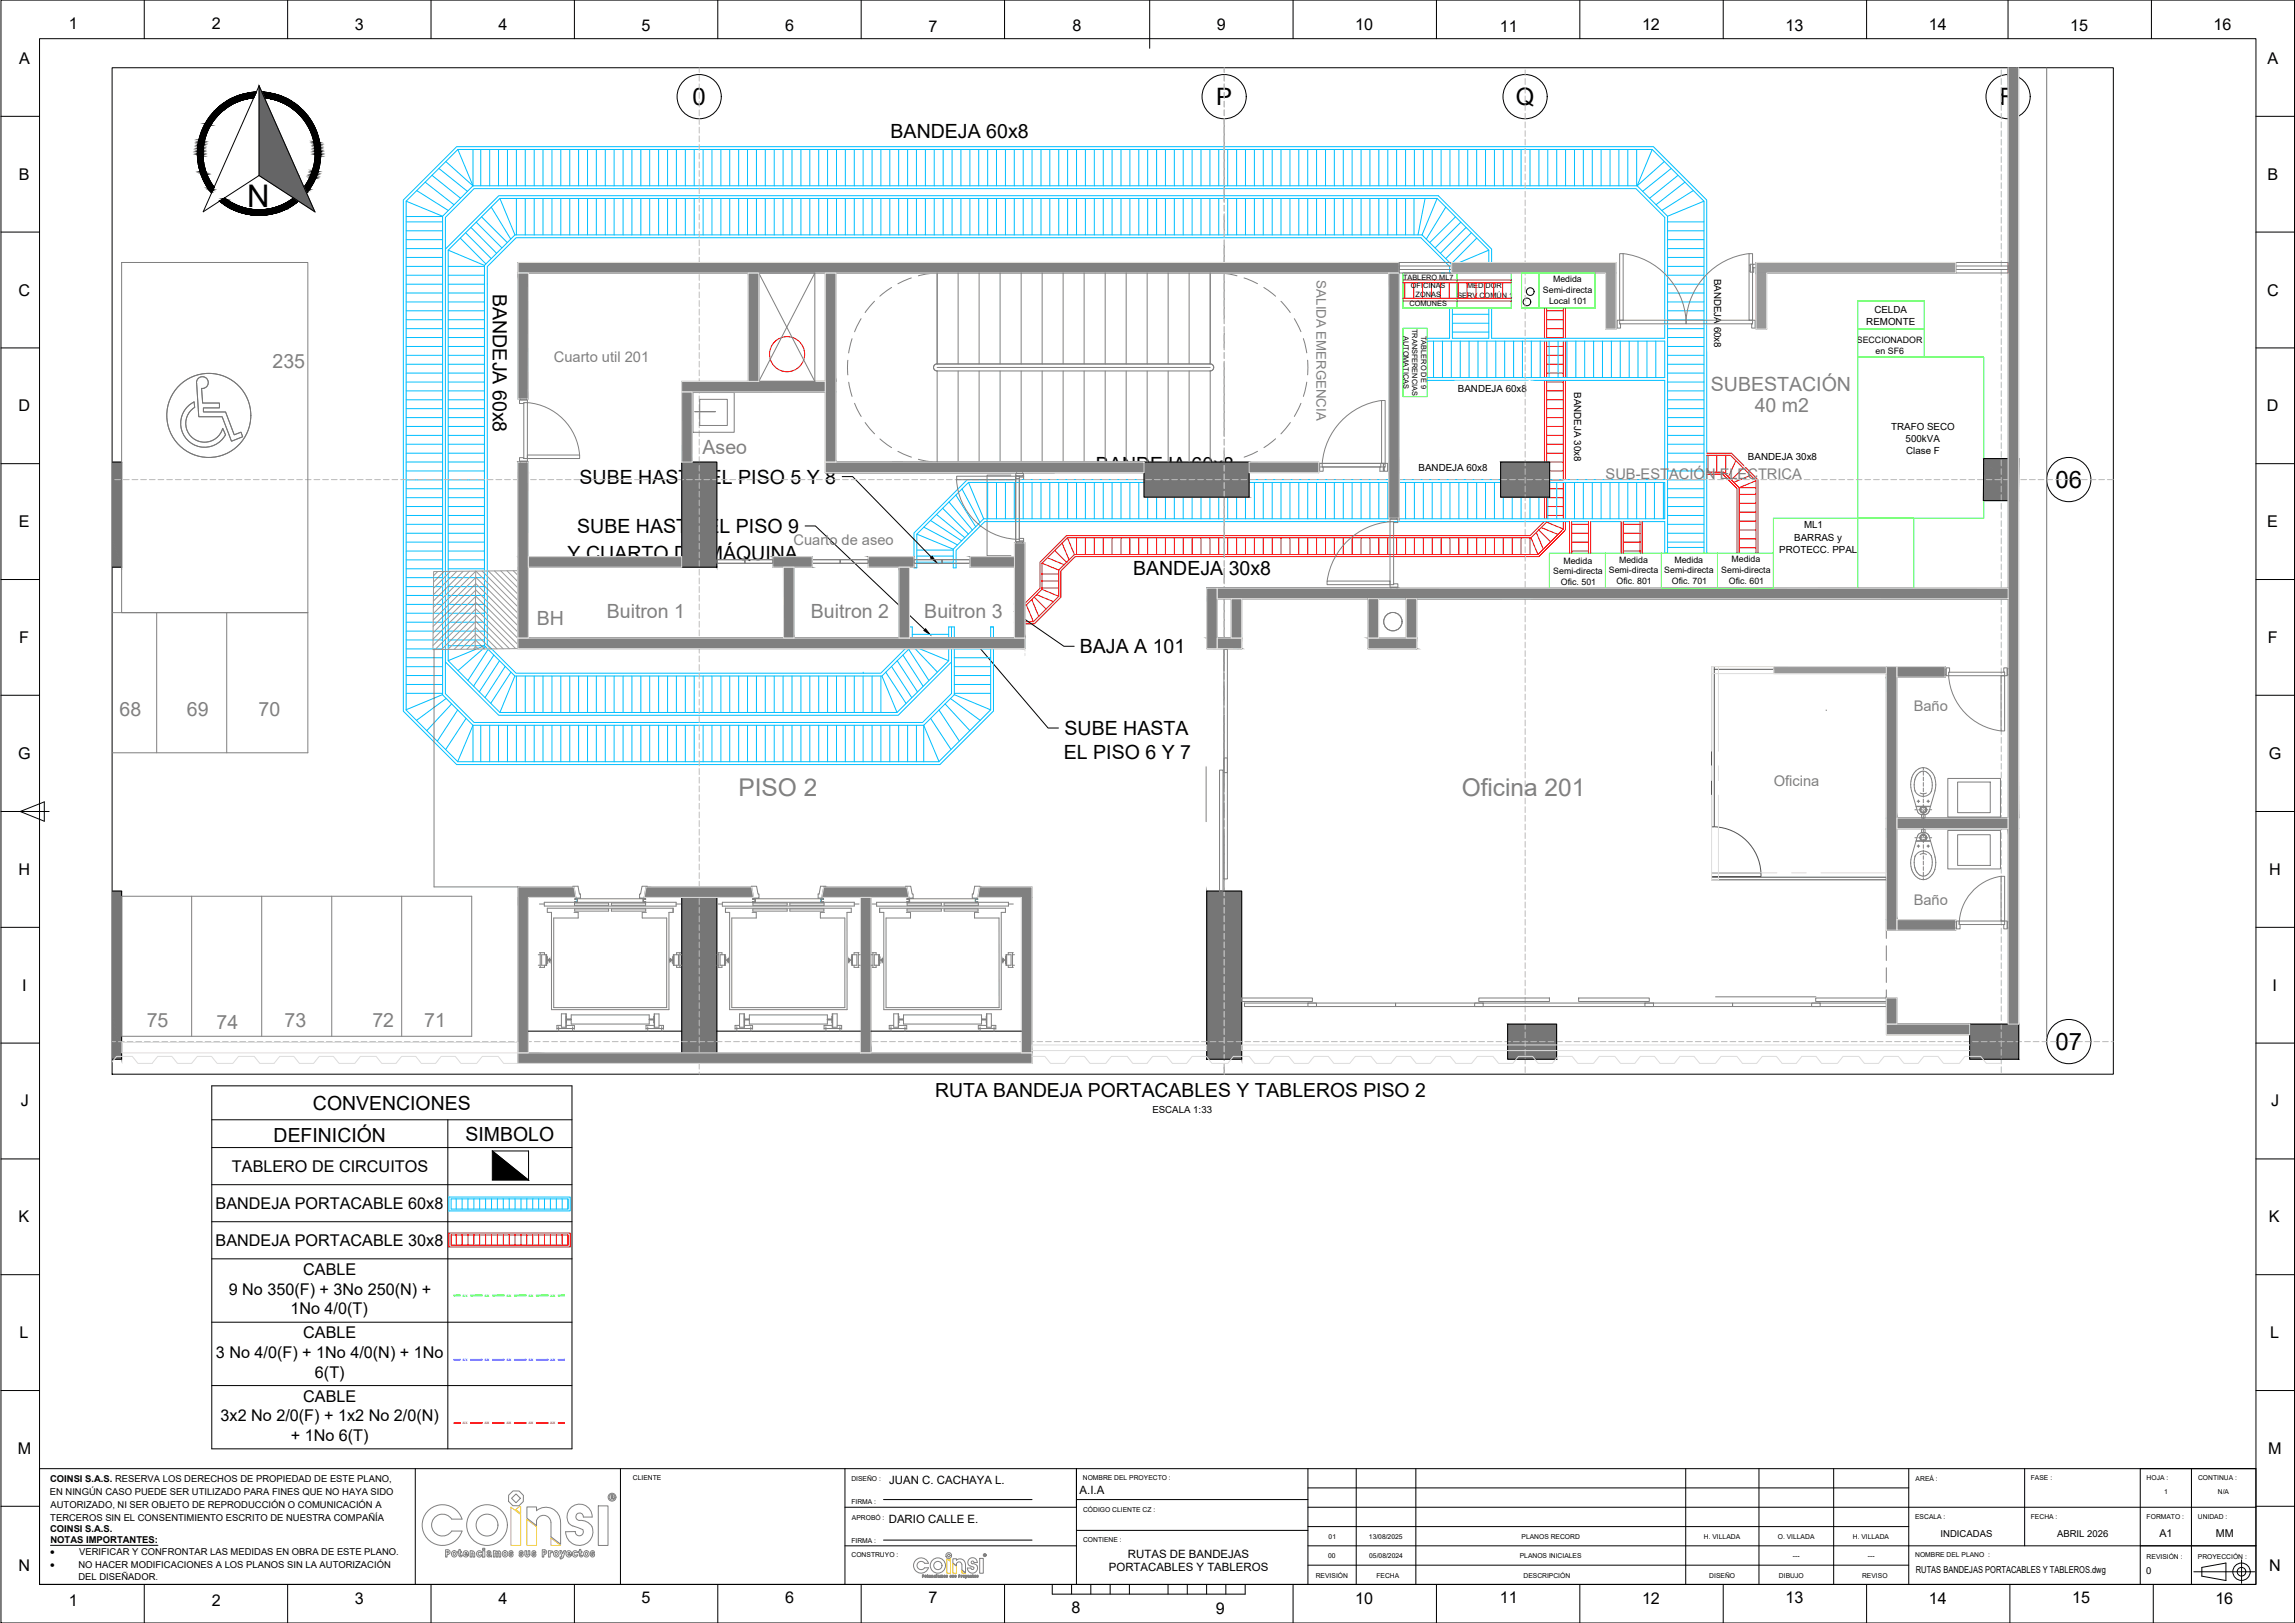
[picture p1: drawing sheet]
<svg xmlns="http://www.w3.org/2000/svg" width="1000mm" height="707mm" viewBox="0 0 1000 707" stroke-linecap="round" stroke-linejoin="round" font-family="sans-serif">
<defs><g id="words">
<text font-size="13.6" x="107.7" y="90.2">N</text>
<g font-size="10.7" fill="#808080">
<text x="321.8" y="346.7">PISO 2</text>
<text x="637" y="346.7">Oficina 201</text>
</g>
<g font-size="10.4">
<text x="301.8" y="45.9">0</text>
<text x="530" y="45.9">P</text>
<text x="660.6" y="45.9">Q</text>
<text x="871.3" y="45.9">R</text>
<text x="895.8" y="212.6">06</text>
<text x="895.8" y="457.5">07</text>
</g>
<g font-size="8.5">
<text x="388.1" y="60.1">BANDEJA 60x8</text>
<text x="214.8" y="128.1" transform="rotate(90 214.8 128.1)">BANDEJA 60x8</text>
<text x="477.6" y="205.3">BANDEJA 60x8</text>
<text x="252.6" y="210.7">SUBE HASTA EL PISO 5 Y 8</text>
<text x="251.5" y="232">SUBE HASTA EL PISO 9</text>
<text x="247.4" y="243.8">Y CUARTO DE MÁQUINA</text>
<text x="493.8" y="250.3">BANDEJA 30x8</text>
<text x="470.6" y="284.6">BAJA A 101</text>
<text x="463.9" y="320.2">SUBE HASTA</text>
<text x="463.6" y="330.5">EL PISO 6 Y 7</text>
<text x="136.4" y="483.4">CONVENCIONES</text>
<text x="119.3" y="497.5">DEFINICIÓN</text>
<text x="202.9" y="496.8">SIMBOLO</text>
</g>
<g font-size="8.5" fill="#808080">
<text x="118.7" y="160.2">235</text>
<text x="745.6" y="170.1">SUBESTACIÓN</text>
<text x="764.7" y="179.6">40 m2</text>
<text x="306.2" y="198">Aseo</text>
<text x="264.4" y="269.3">Buitron 1</text>
<text x="353.4" y="269.3">Buitron 2</text>
<text x="402.8" y="269.3">Buitron 3</text>
<text x="233.9" y="272">BH</text>
<text x="52.1" y="311.9">68</text>
<text x="81.4" y="311.9">69</text>
<text x="112.7" y="311.9">70</text>
<text x="64" y="447.4">75</text>
<text x="94.4" y="448.4">74</text>
<text x="124" y="447.5">73</text>
<text x="162.3" y="447.5">72</text>
<text x="184.9" y="447.5">71</text>
</g>
<text font-size="8.4" x="407.5" y="477.8">RUTA BANDEJA PORTACABLES Y TABLEROS PISO 2</text>
<g font-size="7.1">
<text x="101.1" y="510.5">TABLERO DE CIRCUITOS</text>
<text x="94" y="526.6">BANDEJA PORTACABLE 60x8</text>
<text x="94" y="542.8">BANDEJA PORTACABLE 30x8</text>
<text x="132.2" y="555.4">CABLE</text>
<text x="99.7" y="563.9">9 No 350(F) + 3No 250(N) +</text>
<text x="126.6" y="572.4">1No 4/0(T)</text>
<text x="132.2" y="583">CABLE</text>
<text x="94.1" y="591.5">3 No 4/0(F) + 1No 4/0(N) + 1No</text>
<text x="137.2" y="600">6(T)</text>
<text x="132.2" y="610.6">CABLE</text>
<text x="96.1" y="619.1">3x2 No 2/0(F) + 1x2 No 2/0(N)</text>
<text x="126.7" y="627.6">+ 1No 6(T)</text>
</g>
<g font-size="7">
<text x="29.9" y="12.7">1</text>
<text x="92.2" y="12.7">2</text>
<text x="154.6" y="13.2">3</text>
<text x="217.3" y="13.2">4</text>
<text x="279.6" y="13.7">5</text>
<text x="342.1" y="13.7">6</text>
<text x="404.6" y="13.8">7</text>
<text x="467.4" y="13.7">8</text>
<text x="530.3" y="13.2">9</text>
<text x="590.6" y="13.2">10</text>
<text x="653.5" y="13.8">11</text>
<text x="715.6" y="13.2">12</text>
<text x="778" y="13.7">13</text>
<text x="840.5" y="13.2">14</text>
<text x="902.1" y="13.7">15</text>
<text x="964.6" y="13.2">16</text>
<text x="8.3" y="27.9">A</text>
<text x="988.1" y="27.9">A</text>
<text x="8.3" y="78.3">B</text>
<text x="988.1" y="78.3">B</text>
<text x="8.1" y="128.7">C</text>
<text x="987.9" y="128.7">C</text>
<text x="8" y="179.2">D</text>
<text x="987.9" y="179.2">D</text>
<text x="8.2" y="229.6">E</text>
<text x="988.1" y="229.6">E</text>
<text x="8.4" y="280">F</text>
<text x="988.2" y="280">F</text>
<text x="8" y="330.7">G</text>
<text x="988.7" y="330.7">G</text>
<text x="8.1" y="381.1">H</text>
<text x="988.8" y="381.1">H</text>
<text x="9.7" y="431.6">I</text>
<text x="990.4" y="431.6">I</text>
<text x="9.1" y="482">J</text>
<text x="989.8" y="482">J</text>
<text x="8" y="532.5">K</text>
<text x="988.8" y="532.5">K</text>
<text x="8.6" y="582.9">L</text>
<text x="989.3" y="582.9">L</text>
<text x="7.7" y="633.3">M</text>
<text x="988.4" y="633.3">M</text>
<text x="8.1" y="684.2">N</text>
<text x="988.8" y="684.2">N</text>
<text x="29.9" y="699.4">1</text>
<text x="92.2" y="699.4">2</text>
<text x="154.6" y="698.8">3</text>
<text x="217.3" y="698.9">4</text>
<text x="279.6" y="698.2">5</text>
<text x="342.1" y="698.2">6</text>
<text x="404.6" y="698.3">7</text>
<text x="590.6" y="698.8">10</text>
<text x="653.5" y="698.3">11</text>
<text x="715.6" y="698.9">12</text>
<text x="778" y="698.2">13</text>
<text x="840.5" y="698.9">14</text>
<text x="903" y="698.2">15</text>
<text x="965.4" y="698.8">16</text>
<text x="467" y="702.5">8</text>
<text x="529.9" y="703">9</text>
</g>
<g font-size="6.4" fill="#808080">
<text x="241.3" y="157.7">Cuarto util 201</text>
<text x="699.7" y="208.7">SUB-ESTACIÓN ELECTRICA</text>
<text x="345.8" y="237.2">Cuarto de aseo</text>
<text x="834" y="309.8">Baño</text>
<text x="773" y="342.4">Oficina</text>
<text x="834" y="394">Baño</text>
</g>
<text font-size="5.8" fill="#808080" x="573.7" y="122.2" transform="rotate(90 573.7 122.2)">SALIDA EMERGENCIA</text>
<g font-size="5">
<text x="387.5" y="646.5">JUAN C. CACHAYA L.</text>
<text x="470.5" y="650.9">A.I.A</text>
<text x="387.3" y="663.5">DARIO CALLE E.</text>
<text x="491.5" y="678.5">RUTAS DE BANDEJAS</text>
<text x="483.2" y="684.5">PORTACABLES Y TABLEROS</text>
</g>
<g font-size="4.7">
<text x="941" y="669.4">A1</text>
<text x="965.7" y="669.4">MM</text>
</g>
<g font-size="4.3">
<text x="747" y="121.4" transform="rotate(90 747 121.4)">BANDEJA 60x8</text>
<text x="816.8" y="136.2">CELDA</text>
<text x="813.3" y="141.4">REMONTE</text>
<text x="635.3" y="170.6">BANDEJA 60x8</text>
<text x="686" y="170.9" transform="rotate(90 686 170.9)">BANDEJA 30x8</text>
<text x="824.2" y="187.3">TRAFO SECO</text>
<text x="830.5" y="192.4">500kVA</text>
<text x="830.7" y="197.6">Clase F</text>
<text x="761.7" y="200.4">BANDEJA 30x8</text>
<text x="618.2" y="205.2">BANDEJA 60x8</text>
<text x="786.2" y="229.9">ML1</text>
<text x="781.9" y="235.7">BARRAS y</text>
<text x="775.3" y="240.8">PROTECC. PPAL</text>
<text x="683.7" y="260.1">ML.5</text>
<text x="707.8" y="260.1">ML.4</text>
<text x="732.1" y="260.1">ML.3</text>
<text x="756.6" y="260.1">ML.2</text>
<text x="21.8" y="677.2">·</text>
<text x="21.8" y="682.9">·</text>
</g>
<g font-size="4.2">
<text x="502.2" y="484.9">ESCALA 1:33</text>
<text x="845.7" y="669.4">INDICADAS</text>
<text x="896.4" y="669.4">ABRIL 2026</text>
<text x="834.9" y="685.2">RUTAS BANDEJAS PORTACABLES Y TABLEROS.dwg</text>
<text x="935.3" y="685.4">0</text>
</g>
<g font-size="4.1">
<text x="21.8" y="645.4">COINSI S.A.S. RESERVA LOS DERECHOS DE PROPIEDAD DE ESTE PLANO,</text>
<text x="21.7" y="651.1">EN NINGÚN CASO PUEDE SER UTILIZADO PARA FINES QUE NO HAYA SIDO</text>
<text x="22" y="656.7">AUTORIZADO, NI SER OBJETO DE REPRODUCCIÓN O COMUNICACIÓN A</text>
<text x="21.9" y="662.4">TERCEROS SIN EL CONSENTIMIENTO ESCRITO DE NUESTRA COMPAÑÍA</text>
<text x="21.8" y="667.3">COINSI S.A.S.</text>
<text x="22" y="672.3">NOTAS IMPORTANTES:</text>
<text x="34.5" y="677.2">VERIFICAR Y CONFRONTAR LAS MEDIDAS EN OBRA DE ESTE PLANO.</text>
<text x="34.2" y="682.9">NO HACER MODIFICACIONES A LOS PLANOS SIN LA AUTORIZACIÓN</text>
<text x="34.2" y="688.4">DEL DISEÑADOR.</text>
</g>
<g font-size="3.8">
<text x="676.8" y="123">Medida</text>
<text x="672.4" y="127.7">Semi-directa</text>
<text x="675" y="132.2">Local 101</text>
<text x="809.2" y="149.4">SECCIONADOR</text>
<text x="817.4" y="154.1">en SF6</text>
<text x="681.3" y="245.6">Medida</text>
<text x="705.6" y="245.1">Medida</text>
<text x="729.7" y="245.1">Medida</text>
<text x="754.5" y="244.9">Medida</text>
<text x="676.9" y="250.2">Semi-directa</text>
<text x="701.1" y="249.7">Semi-directa</text>
<text x="725.3" y="249.7">Semi-directa</text>
<text x="750.1" y="249.6">Semi-directa</text>
<text x="680.3" y="254.8">Ofic. 501</text>
<text x="704.5" y="254.3">Ofic. 801</text>
<text x="728.6" y="254.3">Ofic. 701</text>
<text x="753.4" y="254.2">Ofic. 601</text>
</g>
<g font-size="3.2">
<text x="611.4" y="121.8">TABLERO ML7</text>
<text x="614.8" y="125.6">OFICINAS</text>
<text x="639.4" y="125.3">MEDIDOR</text>
<text x="616.9" y="129.5">ZONAS</text>
<text x="635.1" y="129.8">SERV.COMÚN 1</text>
<text x="614.2" y="133.3">COMUNES</text>
<text x="615.4" y="143.3" transform="rotate(90 615.4 143.3)">TRANSFERENCIAS</text>
<text x="611.6" y="146.3" transform="rotate(90 611.6 146.3)">AUTOMATICAS</text>
<text x="619.3" y="146.3" transform="rotate(90 619.3 146.3)">TABLERO DE 9</text>
</g>
<g font-size="2.9">
<text x="275.8" y="644.8">CLIENTE</text>
<text x="371" y="645.2">DISEÑO :</text>
<text x="471.9" y="644.8">NOMBRE DEL PROYECTO :</text>
<text x="834.8" y="645.3">AREÁ :</text>
<text x="885" y="644.8">FASE :</text>
<text x="935.5" y="644.8">HOJA :</text>
<text x="957.9" y="644.8">CONTINUA :</text>
<text x="943.1" y="651">1</text>
<text x="966.5" y="651">N/A</text>
<text x="371" y="655.1">FIRMA :</text>
<text x="472" y="658.7">CÓDIGO CLIENTE CZ :</text>
<text x="371.3" y="662.1">APROBÓ :</text>
<text x="834.6" y="661.6">ESCALA :</text>
<text x="885" y="661.6">FECHA :</text>
<text x="935.5" y="661.6">FORMATO :</text>
<text x="957.8" y="661.6">UNIDAD :</text>
<text x="371" y="671.9">FIRMA :</text>
<text x="472" y="671.7">CONTIENE :</text>
<text x="579" y="670.2">01</text>
<text x="596.6" y="670.2">13/08/2025</text>
<text x="663.1" y="670.2">PLANOS RECORD</text>
<text x="742.5" y="670.2">H. VILLADA</text>
<text x="774.7" y="670.2">O. VILLADA</text>
<text x="807.4" y="670.2">H. VILLADA</text>
<text x="371.1" y="678.4">CONSTRUYO :</text>
<text x="578.8" y="678.6">00</text>
<text x="596.7" y="678.6">05/08/2024</text>
<text x="662.3" y="678.6">PLANOS INICIALES</text>
<text x="781.3" y="678.6">---</text>
<text x="814" y="678.6">---</text>
<text x="834.6" y="678.4">NOMBRE DEL PLANO :</text>
<text x="935.5" y="678.9">REVISIÓN :</text>
<text x="957.8" y="678.9">PROYECCIÓN :</text>
<text x="573.4" y="687.3">REVISIÓN</text>
<text x="599.8" y="687.3">FECHA</text>
<text x="663.9" y="687.3">DESCRIPCIÓN</text>
<text x="744.9" y="687.2">DISEÑO</text>
<text x="775.3" y="687.2">DIBUJO</text>
<text x="811.5" y="687.3">REVISO</text>
</g>
<g font-size="1.4" fill="#0f0">
<text x="201.5" y="564.8">AiX</text>
<text x="211.1" y="564.8">AiX</text>
<text x="220.7" y="564.8">AiX</text>
<text x="230.3" y="564.8">AiX</text>
<text x="239.8" y="564.8">AiX</text>
</g>
<g font-size="1.4" fill="#00f">
<text x="201.5" y="592.8">AiX</text>
<text x="211.1" y="592.8">AiX</text>
<text x="220.7" y="592.8">AiX</text>
<text x="230.3" y="592.8">AiX</text>
<text x="239.8" y="592.8">AiX</text>
</g>
<g font-size="1.4" fill="#f00">
<text x="201.5" y="620.4">AiX</text>
<text x="211.1" y="620.4">AiX</text>
<text x="220.7" y="620.4">AiX</text>
<text x="230.3" y="620.4">AiX</text>
<text x="239.8" y="620.4">AiX</text>
</g>
</g></defs>
<!-- layer: -CN-GYD-CAJETIN-A0 -->
<g fill="none" stroke="#000" stroke-width=".44">
<path d="M.4 0h999.5v707h-999.5zM17.2 16.8h965.9v673.4h-965.9zM62.9 0v16.8M125.3 0v16.8M187.8 0v16.8M250.3 0v16.8M312.8 0v16.8M375.3 0v16.8M437.8 0v16.8M501 0v21M563.5 0v16.8M626 0v16.8"/>
<path d="M688.5 0v16.8M751 0v16.8M813.4 0v16.8M875.1 0v16.8M937.6 0v16.8M.4 50.7h16.8M983.1 50.7h16.8M.4 101.1h16.8M983.1 101.1h16.8M.4 151.6h16.8M983.1 151.6h16.8M.4 202h16.8"/>
<path d="M983.1 202h16.8M.4 252.4h16.8M983.1 252.4h16.8M.4 302.9h16.8M983.1 302.9h16.8M.4 353.5h21M8.8 353.5l10.5-4.2v8.4zM983.1 353.5h16.8M.4 403.9h16.8M983.1 403.9h16.8M.4 454.4h16.8M983.1 454.4h16.8"/>
<path d="M.4 504.8h16.8M983.1 504.8h16.8M.4 555.2h16.8M983.1 555.2h16.8M.4 605.7h16.8M983.1 605.7h16.8M17.2 639.7h965.9v50.5h-965.9zM181 639.7v50.5M270.4 639.7v50.5M368.2 639.7v50.5M469.1 639.7v50.5M570 639.7v50.5"/>
<path d="M591 639.7v50.5M617 639.7v50.5M734.6 639.7v50.5M766.5 639.7v50.5M799.1 639.7v50.5M831.8 639.7v50.5M882.3 639.7v33.7M955 639.7v50.5M983.1 639.7h-50.4v50.5M.4 656.1h16.8M368.2 656.5h100.9M385 653.2h64.7"/>
<path d="M469.1 653.2h100.9M570 656.5h413.1M570 648.1h261.8M983.1 656.1h16.8M22 673.1h46.8M368.2 673.4h100.9M385 670.9h64.7M469.1 666.6h100.9M570 673.4h413.1M570 665h261.8M976.8 679.5v10.2M62.9 690.2v16.8"/>
<path d="M125.3 690.2v16.8M187.8 690.2v16.8M250.3 690.2v16.8M312.8 690.2v16.8M375.3 690.2v16.8M437.8 690.2v16.8M458.6 690.2v4.2h84v-4.2M467 690.2v4.2M475.4 690.2v4.2M483.8 690.2v4.2M492.2 690.2v4.2M509 690.2v4.2"/>
<path d="M517.4 690.2v4.2M525.8 690.2v4.2M534.2 690.2v4.2M563.5 690.2v16.8M570 681.8h261.8M626 690.2v16.8M688.5 690.2v16.8M751 690.2v16.8M813.4 690.2v16.8M875.9 690.2v16.8M938.4 690.2v16.8M956 684.7h26.6"/>
<path d="M959.5 682.8l10.5-2v7.7l-10.5-1.9z"/>
<circle cx="976.8" cy="684.6" r="3.8"/>
<circle cx="976.8" cy="684.6" r="1.88"/>
</g>
<!-- layer: -CN-GYD-LOGO COINSI -->
<g fill="none" stroke="#808080" stroke-width=".44">
<path d="M222.9 652.7l2-2 1.9 2-1.9 1.9zM260.7 656h4.3v17.2h-4.3zM266.3 651.5l.9 .1-.3 .6 .6 .6-.9-.6v.6h-.3zM266.9 652l.1-.3h-.4v.3h.3M194.8 675.8l.6 .1-.1 .5h-.5zM195.1 677.1a1.05 1.05 0 0 0 1-1.2 1.05 1.05 0 0 0-1.3-.9h-.6v3.3h.6v-1.1h.3M196.8 666.9a4.8 4.8 0 0 1-7.1 .9 4.8 4.8 0 0 1 .1-7.2 4.8 4.8 0 0 1 7.1 1.1h4.4a8.9 8.9 0 0 0-13.6-4.6 8.9 8.9 0 0 0 0 14.4 8.9 8.9 0 0 0 13.6-4.6h-4.4M200 677.5v-1.1h-.5v-.7h.5v-.8h.6v.8h.5v.7h-.5v1.1M201.5 677.4a.74 .74 0 0 1-.8 .8 .74 .74 0 0 1-.7-.7M201.5 677.5h-1M202.2 675.8l.4-.2a1.12 1.12 0 0 1 1.2 .2 1.12 1.12 0 0 1 .2 1.3h-1.5l.4 .4 1.2-.1a1.31 1.31 0 0 1-2 .5 1.31 1.31 0 0 1 .1-2.1zM202.6 676.4l.5-.2 .4 .3z"/>
<path d="M204 677.4h.1M205.6 676.6l.2-.2 .3 .2M206.1 675.6l.7 1M206.1 675.6l-1.2-.1v2.8h.8v-1.7M206.1 676.6v1.7h.8v-1.7M207.9 676a1.13 1.13 0 0 1 1.2-.6 1.13 1.13 0 0 1 .9 .9h-.2a.92 .92 0 0 0-1.4 .5l.4 .7 1.2-.2a1.29 1.29 0 0 1-1.9 .7 1.29 1.29 0 0 1-.2-2zM210.4 675.5h.9v2.8h-.9zM210.4 674.4h.9v.7h-.9zM213.4 676.6a.87 .87 0 0 0-1.2 .9 .87 .87 0 0 0 1.5 .4M213.4 676.6l-.3-.7-.9 .2a.85 .85 0 0 1 .9-.7 .85 .85 0 0 1 .8 .9l.3 1.9-.5-.2M215.7 676.6l.3-.2 .2 .2M216.2 675.6l-1.2-.1v2.8h.7v-1.7"/>
<path d="M216.2 676.6v1.7h.8v-1.7M217 676.6h.1M217 676.6l.2-.2 .2 .2M217.6 675.6l.6 .7M217.6 675.6l-1 .4-.4-.4M218.2 676.3v2h-.7v-1.7M222.9 677.2a.87 .87 0 0 1-1.1-.8 .87 .87 0 0 1 .8-1 .87 .87 0 0 1 1 .9l-1-.3-.1 .4a.91 .91 0 0 1 1.1 .7 .91 .91 0 0 1-.8 1.1 .91 .91 0 0 1-1-.9l1 .3 .1-.4M226.7 676.9l.6 .3M227.1 676.5a.88 .88 0 0 1 .8 1 .88 .88 0 0 1-.9 .8 .88 .88 0 0 1-.8-1l1 .3 .1-.4M227.1 676.6l-.3-.3 .2-.3 1 .3a.84 .84 0 0 0-1.2-.8 .84 .84 0 0 0-.2 1.4M229.5 677.2v-1.7h-.8v1.7a1.08 1.08 0 0 0 1.1 1 1.08 1.08 0 0 0 1.1-1v-1.7h-.7v1.7M229.5 677.1l.3 .4 .3-.4"/>
<path d="M230.9 677.3h.1M232.2 676.9l.7 .3M232.6 676.5a.88 .88 0 0 1 .9 1 .88 .88 0 0 1-1 .8 .88 .88 0 0 1-.8-1l1 .3 .2-.4M232.7 676.6l-.3-.3 .2-.3 .9 .3a.84 .84 0 0 0-1.2-.8 .84 .84 0 0 0-.1 1.4M233.8 664.5v.6M237.2 675.7l.4 .4-.4 .3M237.2 675a1.04 1.04 0 0 1 1.1 1.1 1.04 1.04 0 0 1-1.1 1M237.2 675h-.9v3.3h.7v-1.1h.2M237.2 675.7h-.2v.8h.2M240.5 675.6l.3 .5-1 .5M240.5 675.6l-1.5-.1v2.8h.8v-1.7M244.3 663.1a6.3 6.3 0 0 0-3.6-5.9 6.3 6.3 0 0 0-6.9 .9v-1.7h-4.2v4.9l4.2 3.2a3.4 3.4 0 0 1 2.6-4.4 3.3 3.3 0 0 1 3.7 3v6.3l4.2 3.2v-9.5"/>
<path d="M244.7 678.3h.1M244.7 678l-.6 .3v.7h.3M244.8 678l-.9-2.6h.7l.6 1.4 .5-1.3h.8l-1.1 2.9M245.4 678.4l-1 .6M247.1 675.8l.2-.2a1.12 1.12 0 0 1 1.3 .2 1.12 1.12 0 0 1 .3 1.3h-1.5l.4 .4 1.2-.1a1.31 1.31 0 0 1-2.1 .5 1.31 1.31 0 0 1 .2-2.1zM247.5 676.4l.5-.2 .3 .3zM247.8 663.3l1.8 1.4M249.7 664.7l3.1 1.1a1.65 1.65 0 0 1 1.2 2.3 1.65 1.65 0 0 1-2.6 .5l-.7-1.5M249.7 676a1.14 1.14 0 0 1 1.1-.5 1.14 1.14 0 0 1 1 .8h-.2a.85 .85 0 0 0-1-.1 .85 .85 0 0 0-.4 .9l.4 .4 1.2-.2a1.29 1.29 0 0 1-1.9 .7 1.29 1.29 0 0 1-.2-2zM254 677.5a.74 .74 0 0 1-.7 .7 .74 .74 0 0 1-.8-.7v-1.1h-.5v-.7h.5v-.8h.6v.8h.5v.7h-.5v1.2l.9-.1M254.2 660.8a1.69 1.69 0 0 0-2-1.7 1.69 1.69 0 0 0-1.3 2.3 1.69 1.69 0 0 0 2.5 .9 5.4 5.4 0 0 1 5 4.6 5.4 5.4 0 0 1-3.7 5.8 5.9 5.9 0 0 1-8.2-5.5l4.2-.1M254.2 660.8h3.9"/>
<path d="M258.1 660.8a5.5 5.5 0 0 0-6.8-5.4 5.5 5.5 0 0 0-3.5 7.9M258.5 677.2a.87 .87 0 0 1-1.1-.7 .87 .87 0 0 1 .7-1.1 .87 .87 0 0 1 1 .9l-.9-.3-.2 .4a.91 .91 0 0 1 1.1 .7 .91 .91 0 0 1-.8 1.1 .91 .91 0 0 1-1-.9l1 .3 .1-.4M412.8 677.6l.7-.7 .7 .7-.7 .7zM426.9 678.8h1.6v6.5h-1.6zM429 677.1l.4 .5h-.4zM429.2 677.3h.1M402.2 686.3l.1 .2M402.2 686.3h.1M402.3 686.2v.2M402.3 685.9l.4 .4-.4 .4M402.3 686h-.3v1.2l.3-.4M402.9 680.9a1.8 1.8 0 0 0-2.7-.3 1.8 1.8 0 0 0 0 2.7 1.8 1.8 0 0 0 2.7-.4"/>
<path d="M403 681h1.6M404.6 681a3.3 3.3 0 0 0-5.1-1.8 3.3 3.3 0 0 0 0 5.4 3.3 3.3 0 0 0 5.1-1.7h-1.6M404.7 686.9l-.5 .1-.1-1.1 .4 .3-.2 .7h.4M404.9 686.3a.38 .38 0 0 1 .6-.1 .38 .38 0 0 1 .1 .5l-.5 .1 .6 .1a.49 .49 0 0 1-.8 .2 .49 .49 0 0 1 0-.8zM405.1 686.5h.3zM405.6 686.9h.1M406.2 686.5h.2M406.4 686.2l.3 1h-.3v-.6M406.4 686.2l-.4-.1v1.1h.2v-.6M407.1 686.3l.6-.1 .2 .2h-.5l-.1 .3 .6 .1a.48 .48 0 0 1-.7 .3 .48 .48 0 0 1-.1-.8zM408 686.1h.3v1.1h-.3zM408 685.7h.3v.3h-.3z"/>
<path d="M408.7 686.3l.3-.2 .3 .3M408.7 686.4h.5M409.1 686.5l-.4 .3 .5 .3M409.2 686.4v.2M409.3 686.9v.2M409.4 686.4v.5M410 686.5l.2 .7h.3v-.6M410.5 686.6h.1M410.9 686.4l-1.2-.3v1.1h.3v-.6M411 686.4v.8h-.3l-.2-.7M412.6 686.5l.2 .1a.34 .34 0 0 1-.1 .5 .34 .34 0 0 1-.5-.3h.3M412.7 686.5l.3-.1-.4-.3-.2 .5 .3 .1"/>
<path d="M412.7 686.7l-.2 .1M414.3 686.5l.3 .2M414.3 686.5l.3-.1-.4-.3-.2 .5 .4 .1M414.6 686.7a.36 .36 0 0 1-.2 .4 .36 .36 0 0 1-.5-.3l.5-.1M415.7 686.8h.1M415.7 686.8v-.7h-.3l-.1 .8-.1-.8h-.3l.2 1 .6-.3M416.4 686.7l-.3-.3 .4-.3 .2 .3-.4 .1a.34 .34 0 0 1 .4 .4 .34 .34 0 0 1-.4 .3 .34 .34 0 0 1-.3-.4M416.5 686.7l-.4 .1M416.8 681.3a1.21 1.21 0 0 1 1.2-1 1.21 1.21 0 0 1 1.1 1.2M416.8 681.3v.7l-1.6-1.2v-1.8h1.6v.6a2.43 2.43 0 0 1 2.6-.3 2.43 2.43 0 0 1 1.4 2.2v3.6l-1.6-1.2v-2.4M416.8 682v.2M418.1 686.2v.3"/>
<path d="M418.1 685.9l.4 .4-.4 .4M418.1 686h-.4v1.2l.4-.4M418.8 686.1l.6 .2-.4 .2 .1 .7h-.3zM420.7 687.2v.3l.4-.3M420.9 687.2h.1M420.9 687.1l-.2 .1M420.9 687.1l-.3-1 .5 .5 .2-.5h.3l-.4 1.1M421.7 686.3a.38 .38 0 0 1 .6-.1 .38 .38 0 0 1 .1 .5h-.5l.6 .2a.5 .5 0 0 1-.7 .2 .5 .5 0 0 1-.1-.8zM421.9 686.5h.3zM422.7 686.3l.7-.1 .1 .2h-.4l-.1 .3 .5 .1a.49 .49 0 0 1-.7 .3 .49 .49 0 0 1-.1-.8zM423.8 681.2a.63 .63 0 0 1-.6-.7 .63 .63 0 0 1 .7-.6 .63 .63 0 0 1 .6 .7h1.4a2.03 2.03 0 0 0-2-2.1 2.03 2.03 0 0 0-2.1 2 2.03 2.03 0 0 0 2.2 2l.4 .2a.66 .66 0 0 1-.5 1 .66 .66 0 0 1-.8-.7h-1.5M423.8 681.2a2.1 2.1 0 0 1 1.8 3.2 2.1 2.1 0 0 1-3.7-.1l-.3-1.3"/>
<path d="M423.8 685.9l.4 .3-.2 .7h.4l-.3 .3-.5-.7zM426 686.7l-.4 .1M426.2 686.7l-.3-.6-.2 .5 .3 .1M426.3 686.7a.36 .36 0 0 1-.3 .4 .36 .36 0 0 1-.4-.3"/>
<circle cx="224.9" cy="652.7" r="3.5"/>
<circle cx="266.7" cy="652.2" r="1.71"/>
<circle cx="266.7" cy="652.2" r="1.25"/>
<circle cx="198" cy="676.8" r="1.31"/>
<circle cx="198.1" cy="676.8" r=".62"/>
<circle cx="212.2" cy="664.3" r="8.9"/>
<circle cx="212.2" cy="664.3" r="4.8"/>
<circle cx="213" cy="677.4" r=".36"/>
<circle cx="220.1" cy="676.8" r="1.31"/>
<circle cx="220.2" cy="676.8" r=".62"/>
<circle cx="242.4" cy="676.8" r="1.31"/>
<circle cx="242.5" cy="676.8" r=".62"/>
<circle cx="255.5" cy="676.8" r="1.3"/>
<circle cx="255.6" cy="676.8" r=".62"/>
<circle cx="413.5" cy="677.6" r="1.32"/>
<circle cx="429.2" cy="677.4" r=".49"/>
<circle cx="429.2" cy="677.4" r=".66"/>
<circle cx="403.4" cy="686.6" r=".49"/>
<circle cx="403.4" cy="686.6" r=".24"/>
<circle cx="408.7" cy="681.9" r="3.3"/>
<circle cx="408.7" cy="681.9" r="1.8"/>
<circle cx="409" cy="686.8" r=".15"/>
<circle cx="411.7" cy="686.6" r=".49"/>
<circle cx="411.7" cy="686.6" r=".24"/>
<circle cx="420" cy="686.6" r=".48"/>
<circle cx="420.1" cy="686.6" r=".24"/>
<circle cx="425" cy="686.6" r=".49"/>
<circle cx="425" cy="686.6" r=".24"/>
</g>
<path d="M222.7 656.5l4.2 3.2v13.5h-4.2zM224.7 657.6l1.6-1.3h.6v2.9zM229.6 661.8l4.2 3.3v8.1h-4.2zM240.1 669.9l4.2 3.3h-4.2zM412.6 679l1.6 1.2v5.1h-1.6zM413.4 679.4l.8-.5v1.1zM415.2 681l1.6 1.2v3.1h-1.6zM419.2 684.1l1.6 1.2h-1.6z" fill="none" stroke="#f4d24e" stroke-width=".44"/>
<!-- layer: 0 -->
<g fill="none" stroke="#000" stroke-width=".44">
<path d="M48.9 29.5h872.1v438.4h-872.1zM367 207.6h4.6l34.3 35.1M350.9 229.1h4.4l47.7 45.2M445.1 268.7l18.5 12.8h4.5M426 281.1l30.7 36h4.6M92.3 473h157v158.1h-157zM92.3 487.8h157M92.3 499.9h157M195.2 487.8v143.3M92.3 516h157M92.3 532.2h157M92.3 548.3h157"/>
<path d="M92.3 575.9h157M92.3 603.5h157"/>
</g>
<!-- layer: Muro -->
<g fill="none" stroke="#dcdcdc" stroke-width=".44">
<path d="M875.1 29.5v416.6h4.6v-416.6M225.7 118.9h4.6l-.1 54.9h-4.5zM225.8 114.3h384v4.6h-384zM326.1 118.9h4.6v47.3h-4.6zM359.7 118.9h4.6v82.4h-4.6zM605.2 118.9h4.6v106.8h-4.6zM632.6 114.3h71.7v29h-4.6v-24.4h-67.1zM765.3 114.3h87v4.6h-82.4v24.4h-4.6zM297.1 170.7h4.5l.1 30.6h-4.6zM297.1 166.2h62.6v4.5h-62.6zM225.6 201.3h4.6l.1 76.7h-4.6zM359.7 201.3h138.9v4.6h-138.9z"/>
<path d="M544.3 201.3h30.4v4.6h-30.4zM442.1 236.4h4.6v41.6h-4.6zM230.3 242.5h66.8v4.6h-66.8zM336.8 242.5h17.1v4.6h-17.1zM341.4 247.1h4.6v30.9h-4.5zM378.4 242.5h19.9v4.6h-19.9zM391.8 247.1h4.5v30.9h-4.5zM422.7 242.5h19.4v4.6h-19.4zM525.9 256.2h4.5v26.3h-4.5zM530.4 256.2h344.7v4.6h-344.7zM225.7 278h221v4.5h-221zM225.7 278h221"/>
<path d="M446.7 278v4.5h-221M530.4 278h10.7v4.6l-10.7-.1zM536.5 260.8h4.6v17.2h-4.6zM596.2 278h21.2v4.6h-21.2zM596.2 260.8h4.6v17.2h-4.6zM612.8 260.8h4.6v17.2h-4.6zM745.9 290.4h27.1l-.1 3h-27.1zM748.9 290.4v36.8M773 290.4h49v3h-49zM773 290.4h-27.1v36.8M822 290.4h4.6v114.8h-4.6zM826.6 290.4h21.1v4.5h-21.1z"/>
<path d="M745.9 333.6v6.4M748.9 333.6v6.4M745.9 346.4v36.8h3v-36.8M826.6 356.4h48.5v4.5h-48.5zM225.7 386.3h24.4l.9 4.6h-20.7v67.7h-4.6zM281.6 386.3h45.9l.9 4.6h-47.7zM359 386.3h36.2l.9 4.6h-38zM375 390.9h4.6v67.7h-4.6zM426.9 386.3h22.8v72.3h-4.6v-67.7h-19zM774.4 380.2h-28.5v3M780.8 380.2h6.3M793.5 380.2h28.5v3"/>
<path d="M826.6 400.6h25.7v4.6h-25.7zM822 434.7h4.6v11.4h-4.5zM53 454.1v4.5h396.7v4.6h-224v-9.1zM449.7 455.2h76.2v2.4h-76.2zM822.1 446.1h36.3v4.6h-36.3zM858.4 455.2h-317.3v2.4h317.3M48.9 462.5l1.9-2.3h6.9l2.4 3h6.2l2.4-3h6.2l2.4 3h6.2l2.5-3h6.2l2.4 3h6.9l2.4-3h6.9l2.4 3h6.2l2.5-3h6.2l2.4 3h6.2l2.4-3h6.2l2.4 3h6.9l2.5-3h6.8l2.5 3h6.2l2.4-3h6.2l2.4 3h6.2l2.4-3h6.2l2.5 3h6.8l2.5-3h6.9l2.4 3h6.2M449.7 460.2h5.6l2.5 3h6.2l2.4-3h6.2l2.4 3h6.9l2.4-3h6.9l2.4 3h6.2l2.5-3h6.2l2.4 3h6.2l2.4-3h6.2l2.5 3h6.9l2.4-3h6.9l2.4 3h6.2l2.4-3h6.2l2.4 3h6.2l2.5-3h6.2l2.4 3h6.9l2.4-3h6.9l2.4 3h6.2l2.4-3h6.2l2.5 3h6.2l2.4-3h6.2l2.4 3h6.9l2.5-3h6.8l2.5 3h6.2l2.4-3h6.2l2.4 3h6.2l2.4-3h6.2l2.5 3h6.8l2.5-3h6.8l2.5 3h6.2l2.4-3h6.2l2.4 3h6.3l2.4-3h6.2l2.4 3h6.9l2.4-3h6.9l2.4 3h6.2l2.5-3h6.1l2.5 3h6.2l2.4-3h6.2l2.4 3h6.9l2.4-3h6.9l2.5 3h6.1l2.5-3h6.2l2.4 3h6.2l2.5-3h6.2l2.4 3h6.9l2.4-3h6.9l2.4 3h6.2"/>
</g>
<!-- layer: PROYECCION -->
<g fill="none" stroke="#808080" stroke-width=".44">
<path d="M406.5 119l-6.3 1.1M409.7 118.8l4.3 .1M529.6 118.8l-4.3 .1M532.8 119l6.3 1.1M375.2 138.8l-2.8 5.7M381.1 131.2l-4.1 4.9M388.5 125.2l-5.1 3.8M397.1 121.1l-5.8 2.5M542.1 121.1l5.9 2.5M550.8 125.2l5.1 3.8M558.2 131.2l4.1 4.9M564 138.8l2.9 5.7"/>
<path d="M369.5 156.9v6.4M371.3 147.5l-1.5 6.3M568 147.5l1.5 6.2M569.8 156.9v6.4M369.9 166.5l1.4 6.2M372.4 175.7l2.9 5.7M566.9 175.7l-2.9 5.7M569.5 166.5l-1.5 6.2M377 184.1l4.1 4.9M383.5 191.2l5 3.8M391.3 196.6l5.9 2.5M548 196.6l-5.8 2.5"/>
<path d="M555.9 191.1l-5.1 3.9M562.3 184.1l-4.1 4.9M400.2 200.1l6.3 1.1M414 201.3l-4.3 .1M525.3 201.3l4.3 .1M539.1 200.1l-6.3 1.1M822 405.2v3.6M822 412v6.4M822 421.6v6.3M822 431.2v3.5"/>
</g>
<!-- layer: F-2 -->
<g fill="none" stroke="#808080" stroke-width=".44">
<path d="M762.3 115.5h.4v2.6h-.4M763.9 115.1h25.9v1.5h-25.9zM763.9 115.1h-1.2v3.4h1.5v-1.9h-.3M789.8 115.1h25.9v1.5h-25.9zM815.7 115.1h1.2v3.4h-1.6v-1.9h.4M817.2 115.5h-.3v2.6h.3M442.6 208.5v-1.2h3.5v1.6h-1.9v-.4M443 207v.3h2.7v-.3M572.8 202.3h.4v2.6h-.4M574.3 201.8h27.4v1.6h-27.4zM574.3 201.8h-1.1v3.5h1.5v-1.9h-.4M601.7 201.8h1.2v3.5h-1.6v-1.9h.4"/>
<path d="M603.3 202.3h-.4v2.6h.4M442.6 236v-27.5h1.6v27.5M442.6 236h1.6v-.4h1.9v1.6h-3.5zM443 237.5v-.3h2.7v.3M605.7 224.2h3.5v1.5l-3.5-.4zM606.1 223.8v.4h2.7v-.4M312.4 243.8h12.2v1.6h-12.2zM324.6 243.8h12.2v1.6h-12.2zM353.9 243.8h12.3v1.6h-12.3zM366.2 243.8h12.2v1.6h-12.2zM398.3 243.8h12.2v1.6h-12.2zM410.5 243.8h12.2v1.6h-12.2z"/>
</g>
<!-- layer: Textos 1 -->
<g fill="#fff" stroke="#fff" stroke-width=".44">
<path d="M475.2 196.1v12.3l65.3-12.3zM475.2 208.4l65.3-12.3v12.3z"/>
<path d="M634.1 166v7.3l32.7-7.3zM634.1 173.3l32.7-7.3v7.3z"/>
<path d="M617 200.6v7.2l32.6-7.2zM617 207.8l32.6-7.2v7.2z"/>
<path d="M744.4 120.2l7.2 32.6v-32.6zM744.4 120.2l7.2 32.6h-7.2z"/>
<path d="M760.5 195.7v7.3l32.7-7.3zM760.5 203l32.7-7.3v7.3z"/>
<path d="M683.3 169.6l7.3 32.7v-32.7zM683.3 169.6l7.3 32.7h-7.3z"/>
</g>
<!-- layer: AREA PARQUEO -->
<g fill="none" stroke="#808080" stroke-width=".44">
<path d="M408.4 118.9v39.6M417.5 118.9v39.6M426.7 118.9v39.6M435.8 118.9v39.6M445 118.9v39.6M454.2 118.9v39.6M463.3 118.9v39.6M472.4 118.9v39.6M481.6 118.9v39.6M490.8 118.9v39.6M499.9 118.9v39.6M509.1 118.9v39.6"/>
<path d="M518.2 118.9v39.6M408.4 158.5a1.55 1.55 0 0 0-1.6 1.5 1.55 1.55 0 0 0 1.6 1.6M408.4 158.5h119v-39.6v39.6M408.4 158.5h119M527.4 158.5a1.55 1.55 0 0 1 1.5 1.5 1.55 1.55 0 0 1-1.5 1.6M408.4 160.1h119M417.5 161.6v39.7M426.7 161.6v39.7M435.8 161.6v39.7M445 161.6v39.7M454.2 161.6v39.7M463.3 161.6v39.7"/>
<path d="M472.4 161.6v39.7M481.6 161.6v39.7M490.8 161.6v39.7M499.9 161.6v39.7M509.1 161.6v39.7M518.2 161.5v39.7M527.4 161.6l-119-.1v39.7M527.4 161.5v39.7"/>
</g>
<!-- layer: AMOBLAMIENTO -->
<g fill="none" stroke="#808080" stroke-width=".44">
<path d="M330.7 118.9h24.4v47.3h-24.4zM330.7 118.9l24.4 47.3M355.1 118.9l-24.4 47.3M705.8 110.5h1.5v29h-1.5zM707.3 110.5a31.3 31.3 0 0 1 27.5 28.9 31.3 31.3 0 0 1 27.4-28.9M762.2 110.5h1.5v29h-1.5zM704.3 139.9h.3v2.6h-.3M705.8 139.5h-1.2v3.4h1.6v-1.8h-.4M705.8 139.5h29v1.6h-29zM763.7 139.5h1.2v3.4h-1.5zM763.7 139.5h-28.9v1.6h28.9M765.3 139.9h-.4v2.6h.4"/>
<path d="M226.8 173.8v.4h2.6v-.4M228.3 175.4v.4h-1.9v-1.6h3.4v1.2M228.3 175.4h1.5v24.3h-1.5zM229.8 175.4a24.8 24.8 0 0 1 22.8 22.8M302 171h18v17.3h-18zM302.8 179.3h9M304.9 173.9h12v11.4h-12zM602.1 174.4a30.1 30.1 0 0 0-25.9 27.4h-1.1v3.5h1.5v-1.9h-.4M602.1 174.5h1.5v27.3h-1.5zM228.3 199.7v-.4h-1.9v1.6h3.4v-1.2M229.8 198.2h22.8v1.5h-22.8zM226.8 201.3v-.4h2.6v.4"/>
<path d="M416.9 208.9a27.5 27.5 0 0 0 25.7 26v1.2h3.5v-1.6h-1.9v.4M416.9 207.4h25.7v1.6h-25.7zM442.6 207.4v-1.2h3.5v1.6h-1.9v-.4M442.6 207.4h1.6v27.5h-1.6zM443 205.9v.3h2.7v-.3M574.7 202.3h.4v2.6h-.4M603.6 201.8h1.2v3.5h-1.5zM603.6 201.8h-27.4v1.6h27.4M605.2 202.3h-.4v2.6h.4M443 236.4v-.3h2.7v.3M606.1 225.7v.4h2.7v-.4M607.3 227.2v.4h1.9v-1.5h-3.5v1.1a30.1 30.1 0 0 0-27.4 25.9"/>
<path d="M578.3 253.1h27.4v1.6h-27.4zM605.7 254.7l3.5-.4v1.5h-3.5zM605.7 254.7v-27.5h1.6v27.5M606.1 256.2v-.4h2.7v.4M847.7 291.3h.4v2.7h-.4M849.2 294.3a25.9 25.9 0 0 0 22.8 24.1M849.2 292.8h.4v-1.9h-1.5v3.4h1.1M849.2 292.8h24.4v1.5h-24.4zM872 294.3h1.6v24.1h-1.6zM873.6 292.8h-.4v-1.9h1.5v3.4h-1.1M875.1 291.3h-.4v2.7h.4M834.5 339.5l-.3 2.4a4.1 4.1 0 0 0 2.4 4.6 4.1 4.1 0 0 0 5-1.7"/>
<path d="M835.3 337.7l-.8 1.8M835.3 337.7a3.1 3.1 0 0 1 2.8-1.8 3.1 3.1 0 0 1 2.8 1.8M838.1 334.4a7.1 7.1 0 0 0-5.3 9l.2 1.1M838.1 334.4l2 .5M838.2 334.4v.9M838.2 336.1v1.6M838.2 338.5v1.6M840.1 334.9l1.9 1.7M840.9 337.7l.8 1.8M841.7 339.5l.4 2.6-.5 2.7M842 336.5l1.2 2.3M843.1 338.9l.5 2.9-.4 2.7"/>
<path d="M843.2 338.8v.1M848.8 339.1h23v16.8h-23zM833 344.6l2.6 8.7M834.5 352.7h.9M835 351.2h6.3M835.1 351.4h2.3M835.4 349h1.2M835.6 353.3h.1M835.6 353.3l.8 1.2 1.2 .3M836 348.5v1.1M836.1 352.7h1.6M836.8 345.4l1.4 .4 1.3-.4"/>
<path d="M837.4 354.8h1.5v1.6h-1.5zM838.2 340.9v1.6M838.2 343.3v1.6M838.2 345.7v1.6M838.2 348.1v1.6M838.2 350.5v1.6M838.2 352.8v1.7M838.2 355.3v2.2M838.2 357.7v4.6M838.5 352.7h1.6M838.9 351.4h2.3M839.7 349h1.2"/>
<path d="M840.3 348.5v1.1M841 352.7h.8M841.6 344.8h.1M843.2 344.6l-2.5 8.8a2.14 2.14 0 0 1-2.1 1.4h-1M853.1 340.7h14.2v13.3h-14.2zM834.5 364.9h.9M834.6 372.8l-.4 2.5 .3 2.6 .8 2 1.4 1.4M834.7 372.8a3.9 3.9 0 0 1 6.9 0M835 366.4h6.3M835.1 366.2h2.3M835.4 368.6h1.2M836 368v1.1"/>
<path d="M836.1 364.9h1.6M836.8 372.2l1.4-.4 1.3 .4M837.4 361.2h1.5v1.6h-1.5zM837.6 362.8l-1.2 .3-.8 1-2.8 10.1 .1 3.7 1.4 3.1a5 5 0 0 0 3.8 2.2M837.6 362.8h1a2.14 2.14 0 0 1 2.1 1.5l2.5 8.7M838.2 363.1v1.6M838.2 365.5v1.6M838.2 367.9v1.6M838.2 370.3v1.6M838.2 372.7v1.6M838.2 375.1v1.6M838.2 377.5v1.6"/>
<path d="M838.2 379.9v1.6M838.5 364.9h1.6M838.9 366.2h2.3M839.7 368.6h1.2M840.3 368v1.1M840.9 379.9l-1.4 1.4M841 364.9h.8M841.6 372.8h.1M841.6 372.8l.4 3.7-.3 1.8-.8 1.6M843.2 378.7l-1.2 2.3M843.2 373.1l.4 2.7-.5 2.9M843.2 378.7h.1"/>
<path d="M848.8 361.7h23v16.8h-23zM853.1 363.6h14.2v13.4h-14.2zM836.7 381.2l1.4 .4 1.4-.4M838.2 382.3v.9M840.1 382.6l-2 .6M842 381l-1.9 1.6M872 381.7a21.4 21.4 0 0 0-18.2 21h.4v1.9h-1.6v-3.4h1.2M872 381.7h1.6v19.5h-1.6zM852.3 401.6h.3v2.6h-.3M853.8 401.2h19.8v1.5h-19.8zM873.6 401.2h1.1v3.4h-1.5v-1.9h.4M875.1 401.6h-.4v2.6h.4"/>
<circle cx="607" cy="270.8" r="4"/>
<circle cx="836" cy="349" r=".18"/>
<circle cx="838.1" cy="352.7" r="1.06"/>
<circle cx="838.1" cy="352.7" r="1.37"/>
<circle cx="838.2" cy="352.7" r="1.52"/>
<circle cx="840.3" cy="349" r=".18"/>
<circle cx="836" cy="368.6" r=".16"/>
<circle cx="838.1" cy="364.9" r="1.06"/>
<circle cx="838.1" cy="364.9" r="1.37"/>
<circle cx="838.2" cy="364.9" r="1.53"/>
<circle cx="840.3" cy="368.6" r=".17"/>
</g>
<!-- layer: TEXTO 3 -->
<path d="M81.9 177l2.7-1.9 .2 2.4a8.2 8.2 0 0 0-.5 13.5 8.2 8.2 0 0 0 12.8-4.4l1.2 2.8a10.4 10.4 0 0 1-15.5 3.3 10.4 10.4 0 0 1-.9-15.7zM86.3 164.9a2.56 2.56 0 0 1 4.3 .9 2.56 2.56 0 0 1-2.8 3.4l.5 6.4h7.3v2.1h-7v1.8h9.7l3.8 9.9 2.9-1.1 .7 1.9-4.8 2-4.1-10.7h-10.2l-.9-15.2z" fill="none" stroke="#808080" stroke-width=".44"/>
<!-- layer: H-muro -->
<circle cx="91" cy="181" r="18.3" fill="none" stroke="#808080" stroke-width=".44"/>
<!-- layer: -parquead -->
<g fill="none" stroke="#808080" stroke-width=".44">
<path d="M53 114.3h81.2v152.6h-81.2zM48.9 266.9h85.3v61h-85.3M68.3 266.9v61M98.8 266.9v61M189.1 282.7v103.6h36.6M53 390.4h152.6v61h-152.6zM83.5 390.4v61M114 390.4v61M144.6 390.4v61M175 390.4v61"/>
<circle cx="607" cy="270.8" r="4"/>
</g>
<!-- layer: TEXTOS -->
<path d="M440.5 207h-10.4v35.1h10.4M313.6 228.1v10.4M525.6 311.4v46.5M747.6 434.2h43.7" fill="none" stroke="#808080" stroke-width=".44"/>
<!-- layer: Muro -->
<circle cx="343" cy="154.3" r="7.6" fill="none" stroke="#f00" stroke-width=".44"/>
<!-- layer: EJE-ESTRUCTURA -->
<g fill="none" stroke="#808080" stroke-width=".44">
<path d="M533.5 51.7v35.9M533.5 94v6.4M533.5 106.8v32M533.5 145.2v6.4M533.5 157.9v32M533.5 196.3v6.4M533.5 209.1v31.9M533.5 247.4v6.4M533.5 260.2v32M533.5 298.6v6.4M533.5 311.4v32M533.5 349.8v6.4"/>
<path d="M533.5 362.5v32M533.5 400.9v6.4M533.5 413.7v31.9M533.5 452v6.4M533.5 464.8v3.1"/>
</g>
<!-- layer: GAB -->
<path d="M611.4 118.9h47.2v15.3h-47.2zM635 118.9v15.3M663.1 118.9h32v15.3h-32zM670.7 118.9v15.3M611.4 143h10.6v29.8h-10.6zM809.5 155.5h54.9v70.2h-91.6v30.5h36.7v-125.1h29v24.4M809.5 143.3h29M809.5 225.7h24.5v30.5h-24.5zM675.2 241h24.4v15.2h-24.4zM699.6 241h24.4v15.2h-24.4zM724 241h48.8v15.2h-48.8zM748.5 241v15.2" fill="none" stroke="#0f0" stroke-width=".44"/>
<!-- layer: -CN-GYD-BANDEJA TIPO ESCALERA -->
<g fill="none" stroke="#f00" stroke-width=".44">
<path d="M611.4 129.9h47.2M611.4 123.2h47.2M611.4 131.1h47.2M611.4 122h47.2M612.2 123.2v6.7M616.1 123.2v6.7M619.9 123.2v6.7M623.8 123.2v6.7M627.7 123.2v6.7M631.6 123.2v6.7M635.5 123.2v6.7M639.3 123.2v6.7"/>
<path d="M643.2 123.2v6.7M647.1 123.2v6.7M651 123.2v6.7M654.8 123.2v6.7M673.1 134.2v13.2M674 134.2v13.2M674 139.3h7.3M674 135.4h7.3M681.3 134.2v13.2M682.2 134.2v13.2M673.1 148.6v15.9M674 148.6v15.9"/>
<path d="M674 158.7h7.3M674 154.8h7.3M674 150.9h7.3M674 147h7.3M674 143.2h7.3M681.3 148.6v15.9M682.2 148.6v15.9M673.1 165.7v43.2M674 165.7v43.2M674 178h7.3M674 174.2h7.3M674 170.3h7.3"/>
<path d="M674 166.4h7.3M674 162.5h7.3M681.3 165.7v43.2M682.2 165.7v43.2M674 197.4h7.3M674 193.5h7.3M674 189.7h7.3M674 185.8h7.3M674 181.9h7.3M743.8 197.4h10.7l11.6 11.6v32M743.8 198.3h10.3l11.1 11.1v31.6M744.3 198.3v7.4"/>
<path d="M748.1 198.3v7.4M752 198.3v8.2M673.1 210.1v15.9M674 210.1v15.9M674 216.8h7.3M674 212.9h7.3M674 209h7.3M674 205.1h7.3M674 201.3h7.3M681.3 210.1v15.9M682.2 210.1v15.9M743.8 206.5h6.9l6.3 6.3v28.2"/>
<path d="M743.8 205.7h7.3l6.8 6.7v28.6M756.5 200.7l-3.3 7.1M757.9 215.3h7.3M757.9 219.2h7.3M759.7 203.9l-5.2 5.1M762.9 207.1l-7.3 3M765.2 209.4l-7.3 3h7.3M459.6 239.8l5.2 5.1M462.8 236.6l3.1 7.3M465.2 234.2l3 7.4M469.1 234.2v7.4M473 234.2v7.4"/>
<path d="M476.9 234.2v7.4M480.8 234.2v7.4M484.6 234.2v7.4M488.5 234.2v7.4M492.4 234.2v7.4M496.3 234.2v7.4M500.1 234.2v7.4M504 234.2v7.4M507.9 234.2v7.4M511.8 234.2v7.4M515.6 234.2v7.4M519.5 234.2v7.4"/>
<path d="M523.4 234.2v7.4M527.3 234.2v7.4M531.1 234.2v7.4M535 234.2v7.4M538.9 234.2v7.4M542.8 234.2v7.4M546.7 234.2v7.4M550.5 234.2v7.4M554.4 234.2v7.4M558.2 234.2v7.4M562.1 234.2v7.4M566 234.2v7.4"/>
<path d="M569.9 234.2v7.4M573.7 234.2v7.4M577.6 234.2v7.4M581.5 234.2v7.4M585.4 234.2v7.4M589.2 234.2v7.4M593.1 234.2v7.4M597 234.2v7.4M600.9 234.2v7.4M604.8 234.2v7.4M608.6 234.2v7.4M612.5 234.2v7.4"/>
<path d="M616.4 234.2v7.4M620.3 234.2v7.4M624.1 234.2v7.4M628 234.2v7.4M631.9 234.2v7.4M635.8 234.2v7.4M639.6 234.2v7.4M643.5 234.2v7.4M647.4 234.2v7.4M651.3 234.2v7.4M655.1 234.2v7.4M659 234.2v7.4"/>
<path d="M662.9 234.2v7.4M666.8 234.2v7.4M667.2 234.2l3 7.4M669.5 231.9l3 7.3M670.6 230.8l5.2 5.2M671.6 229.8l7.3 3M672.9 227.2l-6.1 6.1h-202l-11.6 11.6v11.4l-6.3 6.3h-4.8v.9h5.2l6.8-6.8v-11.4l11.1-11.1h202M674 227.2l-6.8 7M674 224.5h7.3M674 220.6h7.3M674 227.4l7.3 3.1M681.3 227.2v3.3l-11.1 11.1"/>
<path d="M682.2 227.2v3.6l-11.6 11.6h-202l-6.3 6.3v11.4l-11.6 11.6h-8.6v-.9h8.2l11.1-11v-11.5l6.8-6.7h202M684 227.2v13.8M684.9 228.4h7.3M684.9 232.3h7.3M684.9 236.1h7.3M684.9 227.2v13.8M692.2 227.2v13.8M693.2 227.2v13.8M706.5 227.2v13.8M707.4 228.4h7.3M707.4 232.3h7.3M707.4 236.1h7.3"/>
<path d="M707.4 227.2v13.8M714.7 227.2v13.8M715.6 227.2v13.8M757.9 223.1h7.3M757.9 227h7.3M757.9 230.8h7.3M757.9 234.7h7.3M757.9 238.6h7.3M451.7 259l7.4 3.1M454.1 250h7.3M454.1 253.1h7.3M454.1 256.1h7.3"/>
<path d="M454.1 245.3l7.3 3M454.1 256.7l7.3 3.1M456.4 243l7.4 3M464.9 245h.1M684.9 240h7.3M707.4 240h7.3M442.6 263.5v7.3M445.7 263.5v7.3M447.3 263.5l3 7.3M449.6 261.2l3.1 7.3M450.7 260.1l5.2 5.2M195.6 537.1h52.9v6.1h-52.9z"/>
<path d="M196.6 537.9h50.9v4.5h-50.9zM198.8 537.9v4.5M201.4 537.9v4.5M203.9 537.9v4.5M206.5 537.9v4.5M209 537.9v4.5M211.6 537.9v4.5M214.2 537.9v4.5M216.7 537.9v4.5M219.3 537.9v4.5M221.9 537.9v4.5M224.5 537.9v4.5"/>
<path d="M227 537.9v4.5M229.6 537.9v4.5M232.2 537.9v4.5M234.7 537.9v4.5M237.3 537.9v4.5M239.9 537.9v4.5M242.4 537.9v4.5M245 537.9v4.5M247.5 537.9v4.5"/>
</g>
<!-- layer: RE80 -->
<g fill="none" stroke="#000" stroke-width=".44">
<circle cx="665.4" cy="131.5" r="1.67"/>
<circle cx="666.9" cy="127" r="1.67"/>
</g>
<!-- layer: 0 -->
<g fill="#fff" stroke="#fff" stroke-width=".44">
<path d="M461.3 310.9v22.7l66.2-22.7zM461.3 333.6l66.2-22.7v22.7z"/>
<path d="M244.3 222.8v24.5l106.6-24.5zM244.3 247.3l106.6-24.5v24.5z"/>
<path d="M236.2 201.5v12.4l130.8-12.4zM236.2 213.9l130.8-12.4v12.4z"/>
<path d="M468.1 275.4v12.3l50.6-12.3zM468.1 287.7l50.6-12.3v12.3z"/>
</g>
<path d="M405.5 243l.7-.6 1.8 2.5zM403.4 273.9l1.8 2.5-2.6-1.7zM442.6 267l2.8 1.3-.6 .9zM424 278.8l2.4 2-.8 .6z" fill="#000" stroke="#000" stroke-width=".44"/>
<!-- layer: A_CIRCULO DE EJES -->
<g fill="none" stroke="#000" stroke-width=".44">
<circle cx="304.7" cy="42.1" r="9.6"/>
<circle cx="533.5" cy="42.1" r="9.6"/>
<circle cx="664.6" cy="42.1" r="9.6"/>
<circle cx="875.1" cy="42.1" r="9.6"/>
<circle cx="901.6" cy="208.9" r="9.6"/>
<circle cx="901.6" cy="453.7" r="9.6"/>
</g>
<!-- layer: -CN-GYD-BANDEJA TIPO ESCALERA -->
<g fill="none" stroke="#00bfff" stroke-width=".44">
<path d="M185.3 79.3l12.6 9.9M188.3 76.4l12.4 10M191.3 73.4l12.4 10M194.3 70.4l11.8 10.5M199.5 65.1l6.6 15.8M206.1 65.1v15.8M209.5 65.1v15.8M213.4 65.1v15.8M217.3 65.1v15.8M221.1 65.1v15.8M225 65.1v15.8M228.9 65.1v15.8"/>
<path d="M232.8 65.1v15.8M236.6 65.1v15.8M240.5 65.1v15.8M244.4 65.1v15.8M248.3 65.1v15.8M252.1 65.1v15.8M256 65.1v15.8M259.9 65.1v15.8M263.8 65.1v15.8M267.6 65.1v15.8M271.5 65.1v15.8M275.4 65.1v15.8"/>
<path d="M279.3 65.1v15.8M283.1 65.1v15.8M287 65.1v15.8M290.9 65.1v15.8M294.8 65.1v15.8M298.7 65.1v15.8M302.5 65.1v15.8M306.4 65.1v15.8M310.3 65.1v15.8M314.2 65.1v15.8M318 65.1v15.8M321.9 65.1v15.8"/>
<path d="M325.8 65.1v15.8M329.6 65.1v15.8M333.5 65.1v15.8M337.4 65.1v15.8M341.2 65.1v15.8M345.1 65.1v15.8M349 65.1v15.8M352.9 65.1v15.8M356.8 65.1v15.8M360.6 65.1v15.8M364.5 65.1v15.8M368.4 65.1v15.8"/>
<path d="M372.3 65.1v15.8M376.1 65.1v15.8M380 65.1v15.8M383.9 65.1v15.8M387.8 65.1v15.8M391.6 65.1v15.8M395.5 65.1v15.8M399.4 65.1v15.8M403.3 65.1v15.8M407.1 65.1v15.8M411 65.1v15.8M414.9 65.1v15.8"/>
<path d="M418.8 65.1v15.8M422.7 65.1v15.8M426.5 65.1v15.8M430.4 65.1v15.8M434.3 65.1v15.8M438.2 65.1v15.8M442 65.1v15.8M445.9 65.1v15.8M449.7 65.1v15.8M453.6 65.1v15.8M457.5 65.1v15.8M461.4 65.1v15.8"/>
<path d="M465.2 65.1v15.8M469.1 65.1v15.8M473 65.1v15.8M476.9 65.1v15.8M480.8 65.1v15.8M484.6 65.1v15.8M488.5 65.1v15.8M492.4 65.1v15.8M496.3 65.1v15.8M500.1 65.1v15.8M504 65.1v15.8M507.9 65.1v15.8"/>
<path d="M511.8 65.1v15.8M515.6 65.1v15.8M519.5 65.1v15.8M523.4 65.1v15.8M527.3 65.1v15.8M531.1 65.1v15.8M535 65.1v15.8M538.9 65.1v15.8M542.8 65.1v15.8M546.7 65.1v15.8M550.5 65.1v15.8M554.4 65.1v15.8"/>
<path d="M558.2 65.1v15.8M562.1 65.1v15.8M566 65.1v15.8M569.9 65.1v15.8M573.7 65.1v15.8M577.6 65.1v15.8M581.5 65.1v15.8M585.4 65.1v15.8M589.2 65.1v15.8M593.1 65.1v15.8M597 65.1v15.8M600.9 65.1v15.8"/>
<path d="M604.8 65.1v15.8M608.6 65.1v15.8M612.5 65.1v15.8M616.4 65.1v15.8M620.3 65.1v15.8M624.1 65.1v15.8M628 65.1v15.8M631.9 65.1v15.8M635.8 65.1v15.8M639.6 65.1v15.8M643.5 65.1v15.8M647.4 65.1v15.8"/>
<path d="M651.3 65.1v15.8M655.1 65.1v15.8M659 65.1v15.8M662.9 65.1v15.8M666.8 65.1v15.8M670.6 65.1v15.8M674.5 65.1v15.8M678.4 65.1v15.8M682.2 65.1v15.8M686.1 65.1v15.8M690 65.1v15.8M693.9 65.1v15.8"/>
<path d="M697.7 65.1v15.8M701.6 65.1v15.8M705.5 65.1v15.8M709.4 65.1v15.8M713.2 65.1v15.8M720 65.1l-6.6 15.8 11.9-10.5M728.3 73.4l-12.4 10M731.3 76.4l-12.4 10M734.3 79.3l-12.6 9.9M177 96.6h15.9M177 87.6l15.9 6.6M177 94.3h15.9"/>
<path d="M181.6 83l13.8 8.7M205.2 99.1l11.2 11.2M207.5 96.8l11.2 11.2M209.8 94.4l11.3 11.3M214.1 90.2l8.5 14M217.8 86.4l6.6 15.9M225 86.4v15.9M228.9 86.4v15.9M232.8 86.4v15.9M236.6 86.4v15.9M240.5 86.4v15.9M244.4 86.4v15.9"/>
<path d="M248.3 86.4v15.9M252.1 86.4v15.9M256 86.4v15.9M259.9 86.4v15.9M263.8 86.4v15.9M267.6 86.4v15.9M271.5 86.4v15.9M275.4 86.4v15.9M279.3 86.4v15.9M283.1 86.4v15.9M287 86.4v15.9M290.9 86.4v15.9"/>
<path d="M294.8 86.4v15.9M298.7 86.4v15.9M302.5 86.4v15.9M306.4 86.4v15.9M310.3 86.4v15.9M314.2 86.4v15.9M318 86.4v15.9M321.9 86.4v15.9M325.8 86.4v15.9M329.6 86.4v15.9M333.5 86.4v15.9M337.4 86.4v15.9"/>
<path d="M341.2 86.4v15.9M345.1 86.4v15.9M349 86.4v15.9M352.9 86.4v15.9M356.8 86.4v15.9M360.6 86.4v15.9M364.5 86.4v15.9M368.4 86.4v15.9M372.3 86.4v15.9M376.1 86.4v15.9M380 86.4v15.9M383.9 86.4v15.9"/>
<path d="M387.8 86.4v15.9M391.6 86.4v15.9M395.5 86.4v15.9M399.4 86.4v15.9M403.3 86.4v15.9M407.1 86.4v15.9M411 86.4v15.9M414.9 86.4v15.9M418.8 86.4v15.9M422.7 86.4v15.9M426.5 86.4v15.9M430.4 86.4v15.9"/>
<path d="M434.3 86.4v15.9M438.2 86.4v15.9M442 86.4v15.9M445.9 86.4v15.9M449.7 86.4v15.9M453.6 86.4v15.9M457.5 86.4v15.9M461.4 86.4v15.9M465.2 86.4v15.9M469.1 86.4v15.9M473 86.4v15.9M476.9 86.4v15.9"/>
<path d="M480.8 86.4v15.9M484.6 86.4v15.9M488.5 86.4v15.9M492.4 86.4v15.9M496.3 86.4v15.9M500.1 86.4v15.9M504 86.4v15.9M507.9 86.4v15.9M511.8 86.4v15.9M515.6 86.4v15.9M519.5 86.4v15.9M523.4 86.4v15.9"/>
<path d="M527.3 86.4v15.9M531.1 86.4v15.9M535 86.4v15.9M538.9 86.4v15.9M542.8 86.4v15.9M546.7 86.4v15.9M550.5 86.4v15.9M554.4 86.4v15.9M558.2 86.4v15.9M562.1 86.4v15.9M566 86.4v15.9M569.9 86.4v15.9"/>
<path d="M573.7 86.4v15.9M577.6 86.4v15.9M581.5 86.4v15.9M585.4 86.4v15.9M589.2 86.4v15.9M593.1 86.4v15.9M597 86.4v15.9M600.9 86.4v15.9M604.8 86.4v15.9M608.6 86.4v15.9M612.5 86.4v15.9M616.2 86.4v15.9"/>
<path d="M621 86.4l-3.1 15.9M626.3 86.4h-408.5l-22.5 22.6v178.8l22.5 22.5h173.1l22.5-22.5v-14.7h2.5v29.5l-13.4 13.3h-196.4l-13.2-13.2v-208.5l13.2-13.3h507.3l13.3 13.3v146.8h-1.2v-13.8h-9.9M626.3 86.4l22.5 22.6v9.9M626.3 86.4l-6.6 15.9M630 90.2l-8.5 14M634.3 94.4l-11.2 11.3M636.6 96.8l-11.2 11.2M638.9 99.1l-11.2 11.2M726.7 96.6h15.9M737.9 83l-13.7 8.7M742.6 87.6l-15.9 6.6M177 119.9h15.9"/>
<path d="M177 116h15.9M177 112.1h15.9M177 108.3h15.9M177 104.4h15.9M177 100.5h15.9M194.1 108.5l23.2-23.2h409.5l23.2 23.2v10.4M195.3 119.9h15.8M195.3 116h15.8M195.3 109l15.8 6.6M200.6 103.7l11.2 11.3M202.9 101.4l11.2 11.2M619.7 102.3h-395.3l-13.3 13.3v165.7l13.3 13.2h159.9l13.3-13.2v-8.2h-1.3v7.7l-12.5 12.4h-158.9l-12.6-12.4v-164.7l12.6-12.6h394.3l12.5 12.6v2.8"/>
<path d="M619.7 102.3l13.2 13.3v3.3M628.2 118.9h1.2M632.9 115.9h15.9M641.2 101.4l-11.2 11.2M643.6 103.7l-11.2 11.3M648.8 109l-15.8 6.6M726.7 119.9h15.9M726.7 116h15.9M726.7 112.1h15.9M726.7 108.3h15.9M726.7 104.4h15.9M726.7 100.5h15.9"/>
<path d="M177 139.3h15.9M177 135.4h15.9M177 131.5h15.9M177 127.6h15.9M177 123.8h15.9M195.3 139.3h15.8M195.3 135.4h15.8M195.3 131.5h15.8M195.3 127.6h15.8M195.3 123.8h15.8M212.3 123.7h.1M605.2 123.2h.1"/>
<path d="M631.7 134.2v13.2h-9.7M632.9 134.2v13.2h15.9v-13.2M632.9 136.9h15.9M650 134.2v13.2h75.5v-52.7l-12.6-12.5h-506.3l-12.5 12.5v207.5l12.5 12.5h195.4l12.7-12.6v-29M726.7 139.3h15.9M726.7 135.4h15.9M726.7 131.5h15.9M726.7 127.6h15.9M726.7 123.8h15.9M177 158.7h15.9M177 154.8h15.9M177 150.9h15.9"/>
<path d="M177 147h15.9M177 143.2h15.9M195.3 158.7h15.8M195.3 154.8h15.8M195.3 150.9h15.8M195.3 147h15.8M195.3 143.2h15.8M622 148.6h103.5v15.9h-103.5M624.7 148.6v15.9M628.6 148.6v15.9M632.5 148.6v15.9M632.9 144.7h15.9"/>
<path d="M632.9 140.8h15.9M636.4 148.6v15.9M640.2 148.6v15.9M644.1 148.6v15.9M648 148.6v15.9M651.8 148.6v15.9M655.7 148.6v15.9M659.6 148.6v15.9M663.4 148.6v15.9M667.3 148.6v15.9M671.2 148.6v15.9M675.1 148.6v15.9"/>
<path d="M679 148.6v15.9M682.8 148.6v15.9M686.7 148.6v15.9M690.6 148.6v15.9M694.5 148.6v15.9M698.3 148.6v15.9M702.2 148.6v15.9M706.1 148.6v15.9M710 148.6v15.9M713.8 148.6v15.9M717.7 148.6v15.9M721.6 148.6v15.9"/>
<path d="M726.7 158.7h15.9M726.7 154.8h15.9M726.7 150.9h15.9M726.7 147h15.9M726.7 143.2h15.9M177 178h15.9M177 174.2h15.9M177 170.3h15.9M177 166.4h15.9M177 162.5h15.9M195.3 178h15.8M195.3 174.2h15.8"/>
<path d="M195.3 170.3h15.8M195.3 166.4h15.8M195.3 162.5h15.8M622 165.7h103.5v43.2h-303.9l-23.3 23.3v15.2h1.2v-14.7l22.6-22.6h303.4v15.9h-296.8l-13.3 13.2v8.2h1.2v-7.7l12.5-12.5h254.9M726.7 178h15.9M726.7 174.2h15.9M726.7 170.3h15.9M726.7 166.4h15.9M726.7 162.5h15.9M177 197.4h15.9M177 193.5h15.9M177 189.7h15.9"/>
<path d="M177 185.8h15.9M177 181.9h15.9M195.3 197.4h15.8M195.3 193.5h15.8M195.3 189.7h15.8M195.3 185.8h15.8M195.3 181.9h15.8M726.7 197.4h15.9M726.7 193.5h15.9M726.7 189.7h15.9M726.7 185.8h15.9M726.7 181.9h15.9"/>
<path d="M743.8 197.4v-110.3l-23.3-23.2h-521.5l-23.2 23.2v222.7l23.2 23.2h210.6l23.3-23.3v-36.6h-1.2M743.8 198.3v7.4M177 216.8h15.9M177 212.9h15.9M177 209h15.9M177 205.1h15.9M177 201.3h15.9M195.3 216.8h15.8M195.3 212.9h15.8M195.3 209h15.8M195.3 205.1h15.8M195.3 201.3h15.8"/>
<path d="M413.6 218.7l10.2 12.2M416.6 215.6l8.6 13.8M419.2 213l7.8 14.6M422.1 210.1l6.6 15.9M430.4 210.1v15.9M434.3 210.1v15.9M438.2 210.1v15.9M442 210.1v15.9M445.9 210.1v15.9M449.7 210.1v15.9M453.6 210.1v15.9M457.5 210.1v15.9"/>
<path d="M461.4 210.1v15.9M465.2 210.1v15.9M469.1 210.1v15.9M473 210.1v15.9M476.9 210.1v15.9M480.8 210.1v15.9M484.6 210.1v15.9M488.5 210.1v15.9M492.4 210.1v15.9M496.3 210.1v15.9M500.1 210.1v15.9M504 210.1v15.9"/>
<path d="M507.9 210.1v15.9M511.8 210.1v15.9M515.6 210.1v15.9M519.5 210.1v15.9M523.4 210.1v15.9M527.3 210.1v15.9M531.1 210.1v15.9M535 210.1v15.9M538.9 210.1v15.9M542.8 210.1v15.9M546.7 210.1v15.9M550.5 210.1v15.9"/>
<path d="M554.4 210.1v15.9M558.2 210.1v15.9M562.1 210.1v15.9M566 210.1v15.9M569.9 210.1v15.9M573.7 210.1v15.9M577.6 210.1v15.9M581.5 210.1v15.9M585.4 210.1v15.9M589.2 210.1v15.9M593.1 210.1v15.9M597 210.1v15.9"/>
<path d="M600.9 210.1v15.9M604.8 210.1v15.9M608.6 210.1v15.9M612.5 210.1v15.9M616.4 210.1v15.9M620.3 210.1v15.9M624.1 210.1v15.9M628 210.1v15.9M631.9 210.1v15.9M635.8 210.1v15.9M639.6 210.1v15.9M643.5 210.1v15.9"/>
<path d="M647.4 210.1v15.9M651.3 210.1v15.9M655.1 210.1v15.9M659 210.1v15.9M662.9 210.1v15.9M666.8 210.1v15.9M670.6 210.1v15.9M674.5 210.1v15.9M678.4 210.1v15.9M682.2 210.1v15.9M686.1 210.1v15.9M690 210.1v15.9"/>
<path d="M693.9 210.1v15.9M697.7 210.1v15.9M701.6 210.1v15.9M705.5 210.1v15.9M709.4 210.1v15.9M713.2 210.1v15.9M717.1 210.1v15.9M721 210.1v15.9M724.9 210.1v15.9M726.7 216.8h15.9M726.7 212.9h15.9M726.7 209h15.9"/>
<path d="M726.7 205.1h15.9M726.7 201.3h15.9M743.8 206.5v34.5M177 236.1h15.9M177 232.3h15.9M177 228.4h15.9M177 224.5h15.9M177 220.6h15.9M195.3 236.1h15.8M195.3 232.3h15.8M195.3 228.4h15.8M195.3 224.5h15.8"/>
<path d="M195.3 220.6h15.8M399.5 239.6h15.9M399.5 232.7l15.9 6.5M402.6 229.6l14.7 7.8M405.5 226.7l13.6 8.9M408.1 224.1l12.4 10.1M410.8 221.4l11.2 11.2M684.9 227.2h7.3M693.2 227.2h13.3M707.4 227.2h7.3M726.7 236.1h15.9M726.7 232.3h15.9"/>
<path d="M726.7 228.4h15.9M726.7 224.5h15.9M726.7 220.6h15.9M726.7 238.5h15.9M177 259.4h15.9M177 255.5h15.9M177 251.6h15.9M177 247.8h15.9M177 243.9h15.9M177 240h15.9M195.3 259.4h15.8M195.3 255.5h15.8"/>
<path d="M195.3 251.6h15.8M195.3 247.8h15.8M195.3 243.9h15.8M195.3 240h15.8M399.5 242.2h15.9M399.5 244.9h15.9M742.6 241v-153.4l-22.6-22.5h-520.5l-22.5 22.5v221.7l22.5 22.5h209.6l22.6-22.6v-36.1M177 278.8h15.9M177 274.9h15.9M177 271h15.9M177 267.1h15.9M177 263.3h15.9"/>
<path d="M195.3 278.8h15.8M195.3 274.9h15.8M195.3 271h15.8M195.3 267.1h15.8M195.3 263.3h15.8M397.6 276.3h15.8M415.9 278.8h15.8M431.7 273.1h1.2M177 298.2h15.9M177 294.3h15.9M177 290.4h15.9M177 286.5h15.9"/>
<path d="M177 282.7h15.9M194.1 288.3l23.2 23.3h174.1l23.3-23.3M195.3 281.3h15.8l-15.8 6.5M211.6 281.7l-12 10.4M212.7 282.8l-8.8 13.6M215.2 285.3l-8.8 13.6M217.7 287.8l-8.8 13.6M220.2 290.3l-8.8 13.6M222.7 292.8l-8.8 13.6M224.4 294.5l-6.6 15.8M225 294.5v15.8M228.9 294.5v15.8"/>
<path d="M232.8 294.5v15.8M236.6 294.5v15.8M240.5 294.5v15.8M244.4 294.5v15.8M248.3 294.5v15.8M252.1 294.5v15.8M256 294.5v15.8M259.9 294.5v15.8M263.8 294.5v15.8M267.6 294.5v15.8M271.5 294.5v15.8M275.4 294.5v15.8"/>
<path d="M279.3 294.5v15.8M283.1 294.5v15.8M287 294.5v15.8M290.9 294.5v15.8M294.8 294.5v15.8M298.7 294.5v15.8M302.5 294.5v15.8M306.4 294.5v15.8M310.3 294.5v15.8M314.2 294.5v15.8M318 294.5v15.8M321.9 294.5v15.8"/>
<path d="M325.8 294.5v15.8M329.6 294.5v15.8M333.5 294.5v15.8M337.4 294.5v15.8M341.2 294.5v15.8M345.1 294.5v15.8M349 294.5v15.8M352.9 294.5v15.8M356.8 294.5v15.8M360.6 294.5v15.8M364.5 294.5v15.8M368.4 294.5v15.8"/>
<path d="M372.3 294.5v15.8M376.1 294.5v15.8M376.2 293.2h.1M380 294.5v15.8M383.9 294.5v15.8M384.3 294.5l6.6 15.8M386 292.8l8.8 13.6M388.5 290.3l8.8 13.6M391 287.8l8.8 13.6M393.5 285.3l8.8 13.6M396 282.8l8.8 13.6M397.6 280.2h15.8"/>
<path d="M413.4 287.8l-15.8-6.5 10.9 11.4M415.9 298.2h15.8M415.9 294.3h15.8M415.9 290.4h15.8M415.9 286.5h15.8M415.9 282.7h15.8M177 302h15.9M192.8 302.6l-15.9 6.6M194.4 304.2l-12.9 9.6M196.8 306.6l-10.8 11.7M199.4 309.3l-8.8 13.5M203.1 312.9l-8.9 13.6"/>
<path d="M209.5 315.9v15.9M213.4 315.9v15.9M217.3 315.9v15.9M221.1 315.9v15.9M225 315.9v15.9M228.9 315.9v15.9M232.8 315.9v15.9M236.6 315.9v15.9M240.5 315.9v15.9M244.4 315.9v15.9M248.3 315.9v15.9M252.1 315.9v15.9"/>
<path d="M256 315.9v15.9M259.9 315.9v15.9M263.8 315.9v15.9M267.6 315.9v15.9M271.5 315.9v15.9M275.4 315.9v15.9M279.3 315.9v15.9M283.1 315.9v15.9M287 315.9v15.9M290.9 315.9v15.9M294.8 315.9v15.9M298.7 315.9v15.9"/>
<path d="M302.5 315.9v15.9M306.4 315.9v15.9M310.3 315.9v15.9M314.2 315.9v15.9M318 315.9v15.9M321.9 315.9v15.9M325.8 315.9v15.9M329.6 315.9v15.9M333.5 315.9v15.9M337.4 315.9v15.9M341.2 315.9v15.9M345.1 315.9v15.9"/>
<path d="M349 315.9v15.9M352.9 315.9v15.9M356.8 315.9v15.9M360.6 315.9v15.9M364.5 315.9v15.9M368.4 315.9v15.9M372.3 315.9v15.9M376.1 315.9v15.9M380 315.9v15.9M383.9 315.9v15.9M387.8 315.9v15.9M391.6 315.9v15.9"/>
<path d="M395.5 315.9v15.9M399.4 315.9v15.9M405.6 312.9l8.8 13.6M409.2 309.3l8.9 13.5M411.9 306.6l10.8 11.7M414.2 304.2l12.9 9.6M415.9 302h15.8M415.9 302.6l15.8 6.6M199.4 331.8l6.7-15.9v15.9M402.5 331.8v-15.9l6.7 15.9M195.6 521.4h52.9v6.1h-52.9zM196.6 522.2h50.9v4.5h-50.9z"/>
<path d="M198.8 522.2v4.5M201.4 522.2v4.5M203.9 522.2v4.5M206.5 522.2v4.5M209 522.2v4.5M211.6 522.2v4.5M214.2 522.2v4.5M216.7 522.2v4.5M219.3 522.2v4.5M221.9 522.2v4.5M224.5 522.2v4.5M227 522.2v4.5"/>
<path d="M229.6 522.2v4.5M232.2 522.2v4.5M234.7 522.2v4.5M237.3 522.2v4.5M239.9 522.2v4.5M242.4 522.2v4.5M245 522.2v4.5M247.5 522.2v4.5"/>
</g>
<!-- layer: NORTE -->
<g fill="#000" stroke="#000" stroke-width=".44">
<path d="M111 40.1h.7zM114.1 40.1h.7zM91.8 83.6h.6l-.2 .5zM97.2 86.6l.6-.4 .5 .4zM111.5 93.8h2.7zM127.4 86.6l.5-.4 .6 .4zM133.1 83h1.3l-.4 .6z"/>
<path d="M87 59.7l2.4 .5 .1-.5zM87 59.7l2.4 .5h-2.5z"/>
<path d="M87.1 59.5h2.5zM87.1 59.5l2.4 .2h-2.5z"/>
<path d="M87.2 59.1l2.4 .4 .1-.4zM87.2 59.1l2.4 .4h-2.5z"/>
<path d="M87.2 58.9l2.5 .2 .1-.2zM87.2 58.9l2.5 .2h-2.5z"/>
<path d="M87.4 58.5l2.4 .4 .2-.4zM87.4 58.5l2.4 .4h-2.6z"/>
<path d="M87.5 58.3l2.5 .2v-.2zM87.5 58.3l2.5 .2h-2.6z"/>
<path d="M87.6 57.9l2.4 .4 .2-.4zM87.6 57.9l2.4 .4h-2.5z"/>
<path d="M87.7 57.6l2.5 .3 .1-.3zM87.7 57.6l2.5 .3h-2.6z"/>
<path d="M87.8 57.3l2.5 .3 .1-.3zM87.8 57.3l2.5 .3h-2.6z"/>
<path d="M87.9 57l2.5 .3 .2-.3zM87.9 57l2.5 .3h-2.6z"/>
<path d="M88 56.8h2.7zM88 56.8l2.6 .2h-2.7z"/>
<path d="M88.2 56.4l2.5 .4 .1-.4zM88.2 56.4l2.5 .4h-2.7z"/>
<path d="M88.3 56.2h2.6zM88.3 56.2l2.5 .2h-2.6z"/>
<path d="M88.5 55.8l2.4 .4 .2-.4zM88.5 55.8l2.4 .4h-2.6z"/>
<path d="M88.5 55.6h2.7zM88.5 55.6l2.6 .2z"/>
<path d="M88.7 55.2l2.5 .4 .3-.4zM88.7 55.2l2.5 .4h-2.7z"/>
<path d="M88.8 55h2.7zM88.8 55l2.7 .2z"/>
<path d="M89 54.6l2.5 .4 .3-.4zM89 54.6l2.5 .4h-2.7z"/>
<path d="M89.1 54.5h2.8zM89.1 54.5l2.7 .1z"/>
<path d="M89.4 54l2.5 .5 .3-.5zM89.4 54l2.5 .5h-2.8z"/>
<path d="M89.4 53.9h2.8zM89.4 53.9l2.8 .1z"/>
<path d="M89.7 53.4h2.8zM89.7 53.4h2.8z"/>
<path d="M89.7 53.4l2.5 .5 .3-.5zM89.7 53.4l2.5 .5h-2.8z"/>
<path d="M90 52.9l2.5 .5 .4-.5zM90 52.9l2.5 .5h-2.8z"/>
<path d="M90 52.8h3zM90 52.8l2.9 .1z"/>
<path d="M90.3 52.4l2.7 .4 .3-.4zM90.3 52.4l2.7 .4h-3z"/>
<path d="M90.4 52.2h2.9zM90.4 52.2l2.9 .2z"/>
<path d="M90.7 51.9l2.6 .3 .3-.3zM90.7 51.9l2.6 .3h-2.9z"/>
<path d="M90.8 51.7h3zM90.8 51.7l2.8 .2z"/>
<path d="M91 51.4l2.8 .3 .3-.3zM91 51.4l2.8 .3h-3z"/>
<path d="M91.1 51.1h3.1zM91.1 51.1l3 .3h-3.1z"/>
<path d="M91.4 50.9l2.8 .2 .3-.2zM91.4 50.9l2.8 .2h-3.1z"/>
<path d="M91.6 50.6l2.9 .3 .2-.3zM91.6 50.6l2.9 .3h-3.1z"/>
<path d="M91.7 50.4h3.2zM91.7 50.4l3 .2h-3.1z"/>
<path d="M92 50.1l2.9 .3 .3-.3zM92 50.1l2.9 .3h-3.2z"/>
<path d="M92.1 50h3.2zM92.1 50l3.1 .1z"/>
<path d="M92.4 49.6l2.9 .4 .4-.4zM92.4 49.6l2.9 .4h-3.2z"/>
<path d="M92.5 49.5h3.3zM92.5 49.5l3.2 .1z"/>
<path d="M92.8 49.1l3 .4 .4-.4zM92.8 49.1l3 .4h-3.3z"/>
<path d="M92.8 49h3.5zM92.8 49l3.4 .1z"/>
<path d="M93.3 48.6l3 .4 .4-.4zM93.3 48.6l3 .4h-3.5z"/>
<path d="M93.3 48.6h3.5zM93.3 48.6h3.4z"/>
<path d="M93.6 48.2l3.2 .4 .4-.4zM93.6 48.2l3.2 .4h-3.5z"/>
<path d="M97.3 45h4.7zM97.3 45h4.7z"/>
<path d="M93.8 48.1h3.6zM93.6 48.2h3.6z"/>
<path d="M94.1 47.8l3.3 .3 .3-.3zM94.1 47.8l3.3 .3h-3.6z"/>
<path d="M94.2 47.6h3.8zM94.1 47.8h3.6z"/>
<path d="M94.4 47.4h3.8zM94.4 47.4l3.6 .2h-3.8z"/>
<path d="M94.7 47.2l3.5 .2 .4-.2zM94.7 47.2l3.5 .2h-3.8z"/>
<path d="M94.9 47h3.8zM94.7 47.2h3.9z"/>
<path d="M95.2 46.7l3.5 .3 .5-.3zM95.2 46.7l3.5 .3h-3.8z"/>
<path d="M95.3 46.7h4zM95.3 46.7h3.9z"/>
<path d="M95.7 46.3l3.6 .4 .5-.4zM95.3 46.7l.4-.4 3.6 .4z"/>
<path d="M95.7 46.3h4.2zM95.7 46.3h4.1z"/>
<path d="M96.1 46l3.8 .3 .4-.3zM95.7 46.3l.4-.3 3.8 .3z"/>
<path d="M96.3 45.8h4.2zM96.1 46h4.2z"/>
<path d="M96.5 45.6h4.4zM96.3 45.8h4.2z"/>
<path d="M96.8 45.4h4.5zM96.5 45.6h4.4z"/>
<path d="M96.9 45.3h4.5zM96.8 45.4h4.5z"/>
<path d="M97.3 45l4.1 .3 .6-.3zM96.9 45.3l.4-.3 4.1 .3z"/>
<path d="M97.7 44.8l4.3 .2 .6-.2zM97.3 45l.4-.2 4.3 .2z"/>
<path d="M97.9 44.7h4.9zM97.7 44.8h4.9z"/>
<path d="M98.1 44.5h5.1zM97.9 44.7h4.9z"/>
<path d="M98.4 44.3l4.8 .2 .5-.2zM98.1 44.5l.3-.2 4.8 .2z"/>
<path d="M98.5 44.3h5.3zM98.4 44.3h5.3z"/>
<path d="M98.8 44l5 .3 .6-.3zM98.5 44.3l.3-.3 5 .3z"/>
<path d="M99 43.9h5.6zM98.8 44h5.6z"/>
<path d="M99.2 43.8h5.7zM99 43.9h5.6z"/>
<path d="M99.5 43.6h6.1zM99.2 43.8h5.7z"/>
<path d="M99.6 43.6h6zM99.6 43.6h6z"/>
<path d="M99.9 43.4h6.3zM99.6 43.6h6z"/>
<path d="M100.2 43.3h6.6zM100.2 43.3h6.6z"/>
<path d="M100.2 43.3h6.6zM99.9 43.4h6.3z"/>
<path d="M100.5 43.1h6.9zM100.2 43.3h6.6z"/>
<path d="M100.7 43h7.3zM100.5 43.1h6.9z"/>
<path d="M100.8 43h7.3zM100.8 43h7.2z"/>
<path d="M101 42.9h7.7zM100.8 43h7.3z"/>
<path d="M101.2 42.8h8.1zM101 42.9h7.7z"/>
<path d="M101.3 42.7h8.6zM101.3 42.7h8.7z"/>
<path d="M101.3 42.7h8.6zM101.2 42.8h8.1z"/>
<path d="M101.5 42.6h9.1zM101.3 42.7h8.7z"/>
<path d="M102 42.4h8.7zM101.5 42.6h9.1z"/>
<path d="M102.6 42.1l8.1 .3 .1-.3zM102 42.4l.6-.3 8.1 .3z"/>
<path d="M103.2 41.9l7.6 .2 .1-.2zM102.6 42.1l.6-.2 7.6 .2z"/>
<path d="M103.8 41.7h7.2zM103.2 41.9h7.7z"/>
<path d="M104.4 41.4h6.7zM103.8 41.7h7.2z"/>
<path d="M105.1 41.2h6.1zM104.4 41.4h6.7z"/>
<path d="M105.7 41.1h5.6zM105.1 41.2h6.1z"/>
<path d="M106.4 40.9h4.9zM105.7 41.1h5.6z"/>
<path d="M107 40.7h4.4zM106.4 40.9h4.9z"/>
<path d="M107.7 40.6h3.8zM107 40.7h4.4z"/>
<path d="M108.3 40.5h3.2zM107.7 40.6h3.8z"/>
<path d="M109 40.3h2.5zM108.3 40.5h3.2z"/>
<path d="M109.7 40.3h1.9zM109 40.3h2.5z"/>
<path d="M110.3 40.2h1.3zM109.7 40.3h1.9z"/>
<path d="M111 40.1h.7zM110.3 40.2h1.3z"/>
<path d="M114.1 40.1l1.3 .1zM114.1 40.1l1.3 .1z"/>
<path d="M114.1 40.2l2 .1zM114.1 40.2l2 .1z"/>
<path d="M114.2 40.3h2.6zM114.2 40.3h2.6z"/>
<path d="M114.2 40.3l3.2 .2zM114.2 40.3l3.2 .2z"/>
<path d="M114.3 40.5l3.8 .1zM114.3 40.5l3.8 .1z"/>
<path d="M114.3 40.6l4.4 .1zM114.3 40.6l4.4 .1z"/>
<path d="M114.4 40.7l5 .2zM114.4 40.7l5 .2z"/>
<path d="M119 43.3h6.6zM119 43.3h6.6z"/>
<path d="M114.4 40.9l5.7 .2zM114.4 40.9l5.7 .2z"/>
<path d="M114.5 41.1l6.2 .1zM114.5 41.1l6.2 .1z"/>
<path d="M114.6 41.2l6.7 .2zM114.6 41.2l6.7 .2z"/>
<path d="M114.7 41.4l7.3 .3zM114.7 41.4l7.3 .3z"/>
<path d="M114.8 41.7l7.8 .2zM114.8 41.7l7.8 .2z"/>
<path d="M114.9 41.9l8.3 .2-.6-.2zM114.9 41.9l8.3 .2h-8.2z"/>
<path d="M115 42.1l8.8 .3-.6-.3zM115 42.1l8.8 .3h-8.7z"/>
<path d="M115.1 42.4l9.2 .2zM115.1 42.4l9.2 .2z"/>
<path d="M115.2 42.6l9.2 .1zM115.2 42.6l9.2 .1z"/>
<path d="M115.8 42.7h8.6zM115.8 42.7h8.6z"/>
<path d="M115.9 42.7l8.7 .1zM115.9 42.7l8.7 .1z"/>
<path d="M116.5 42.8l8.3 .1zM116.5 42.8l8.3 .1z"/>
<path d="M117.1 42.9l7.9 .1zM117.1 42.9l7.9 .1z"/>
<path d="M117.6 43h7.5zM117.6 43h7.5z"/>
<path d="M117.7 43l7.6 .1zM117.7 43l7.6 .1z"/>
<path d="M118.4 43.1l7.2 .2zM118.4 43.1l7.2 .2z"/>
<path d="M119 43.3l6.9 .1zM119 43.3l6.9 .1z"/>
<path d="M119.6 43.4l6.6 .2zM119.6 43.4l6.6 .2z"/>
<path d="M120.1 43.6h6.1zM120.1 43.6h6.1z"/>
<path d="M120.2 43.6l6.4 .2zM120.2 43.6l6.4 .2z"/>
<path d="M120.8 43.8l6 .1zM120.8 43.8l6 .1z"/>
<path d="M121.2 43.9l5.8 .1zM121.2 43.9l5.8 .1z"/>
<path d="M121.4 44l5.9 .3-.3-.3zM121.4 44l5.9 .3h-5.3z"/>
<path d="M122 44.3h5.3zM122 44.3h5.3z"/>
<path d="M122.1 44.3l5.6 .2-.4-.2zM122.1 44.3l5.6 .2h-5.1z"/>
<path d="M122.6 44.5l5.3 .2zM122.6 44.5l5.3 .2z"/>
<path d="M122.9 44.7l5.2 .1zM122.9 44.7l5.2 .1z"/>
<path d="M123.2 44.8l5.3 .2-.4-.2zM123.2 44.8l5.3 .2h-4.8z"/>
<path d="M123.7 45h4.8zM123.7 45h4.8z"/>
<path d="M123.8 45l5.1 .3-.4-.3zM123.8 45l5.1 .3h-4.6z"/>
<path d="M124.3 45.3l4.7 .1zM124.3 45.3l4.7 .1z"/>
<path d="M124.5 45.4l4.8 .2zM124.5 45.4l4.8 .2z"/>
<path d="M124.9 45.6l4.6 .2zM124.9 45.6l4.6 .2z"/>
<path d="M125.2 45.8l4.5 .2zM125.2 45.8l4.5 .2z"/>
<path d="M125.4 46l4.6 .3-.3-.3zM125.4 46l4.6 .3h-4.1z"/>
<path d="M125.9 46.3h4.2zM125.9 46.3h4.2z"/>
<path d="M126 46.3l4.5 .4-.4-.4zM126 46.3l4.5 .4h-4z"/>
<path d="M126.5 46.7h4.1zM126.5 46.7h4.1z"/>
<path d="M126.6 46.7l4.3 .3-.3-.3zM126.6 46.7l4.3 .3h-3.9z"/>
<path d="M127 47l4.1 .2zM127 47l4.1 .2z"/>
<path d="M127.2 47.2l4.1 .2-.2-.2zM127.2 47.2l4.1 .2h-3.7z"/>
<path d="M127.6 47.4l3.9 .2zM127.6 47.4l3.9 .2z"/>
<path d="M127.8 47.6l3.9 .2zM127.8 47.6l3.9 .2z"/>
<path d="M128.1 47.8l3.9 .3-.3-.3zM128.1 47.8l3.9 .3h-3.6z"/>
<path d="M128.4 48.1l3.7 .1zM128.4 48.1l3.7 .1z"/>
<path d="M128.6 48.2l3.9 .4-.4-.4zM128.6 48.2l3.9 .4h-3.5z"/>
<path d="M129 48.6h3.5zM129 48.6h3.5z"/>
<path d="M129 48.6l3.9 .4-.4-.4zM129 48.6l3.9 .4h-3.4z"/>
<path d="M129.5 49l3.4 .1zM129.5 49l3.4 .1z"/>
<path d="M129.5 49.1l3.8 .4-.4-.4zM129.5 49.1l3.8 .4h-3.3z"/>
<path d="M130 49.5l3.4 .1zM130 49.5l3.4 .1z"/>
<path d="M130.1 49.6l3.6 .4-.3-.4zM130.1 49.6l3.6 .4h-3.3z"/>
<path d="M130.4 50l3.4 .1zM130.4 50l3.4 .1z"/>
<path d="M130.6 50.1l3.5 .3-.3-.3zM130.6 50.1l3.5 .3h-3.2z"/>
<path d="M130.9 50.4l3.3 .2zM130.9 50.4l3.3 .2z"/>
<path d="M131.1 50.6l3.3 .3-.2-.3zM131.1 50.6l3.3 .3h-3.1z"/>
<path d="M131.3 50.9l3.3 .2-.2-.2zM131.3 50.9l3.3 .2h-3.1z"/>
<path d="M131.5 51.1l3.3 .3zM131.5 51.1l3.3 .3z"/>
<path d="M131.7 51.4l3.3 .3-.2-.3zM131.7 51.4l3.3 .3h-3z"/>
<path d="M132 51.7l3.1 .2zM132 51.7l3.1 .2z"/>
<path d="M132.1 51.9l3.3 .3-.3-.3zM132.1 51.9l3.3 .3h-3z"/>
<path d="M132.4 52.2l3.1 .2zM132.4 52.2l3.1 .2z"/>
<path d="M132.5 52.4l3.2 .4-.2-.4zM132.5 52.4l3.2 .4h-2.9z"/>
<path d="M132.8 52.8l3 .1zM132.8 52.8l3 .1z"/>
<path d="M132.9 52.9l3.2 .5-.3-.5zM132.9 52.9l3.2 .5h-2.9z"/>
<path d="M133.2 53.4h2.9zM133.2 53.4h2.9z"/>
<path d="M133.2 53.4l3.2 .5-.3-.5zM133.2 53.4l3.2 .5h-2.8z"/>
<path d="M133.6 53.9l2.8 .1zM133.6 53.9l2.8 .1z"/>
<path d="M133.6 54l3.1 .5-.3-.5zM133.6 54l3.1 .5h-2.8z"/>
<path d="M133.9 54.5l2.8 .1zM133.9 54.5l2.8 .1z"/>
<path d="M133.9 54.6l3.1 .4-.3-.4zM133.9 54.6l3.1 .4h-2.8z"/>
<path d="M134.2 55l2.8 .2zM134.2 55l2.8 .2z"/>
<path d="M134.3 55.2l2.9 .4-.2-.4zM134.3 55.2l2.9 .4h-2.7z"/>
<path d="M134.5 55.6l2.8 .2zM134.5 55.6l2.8 .2z"/>
<path d="M134.6 55.8l2.9 .4-.2-.4zM134.6 55.8l2.9 .4h-2.7z"/>
<path d="M134.8 56.2l2.8 .2zM134.8 56.2l2.8 .2z"/>
<path d="M134.9 56.4l2.9 .4-.2-.4zM134.9 56.4l2.9 .4h-2.7z"/>
<path d="M135.1 56.8l2.7 .2zM135.1 56.8l2.7 .2z"/>
<path d="M135.2 57l2.8 .3-.2-.3zM135.2 57l2.8 .3h-2.6z"/>
<path d="M135.4 57.3l2.7 .3-.1-.3zM135.4 57.3l2.7 .3h-2.6z"/>
<path d="M135.5 57.6l2.7 .3-.1-.3zM135.5 57.6l2.7 .3h-2.6z"/>
<path d="M135.6 57.9l2.7 .4-.1-.4zM135.6 57.9l2.7 .4h-2.6z"/>
<path d="M135.7 58.3l2.7 .2-.1-.2zM135.7 58.3l2.7 .2h-2.6z"/>
<path d="M135.8 58.5l2.7 .4-.1-.4zM135.8 58.5l2.7 .4h-2.5z"/>
<path d="M136 58.9l2.6 .2-.1-.2zM136 58.9l2.6 .2h-2.5z"/>
<path d="M136.1 59.1l2.6 .4-.1-.4zM136.1 59.1l2.6 .4h-2.5z"/>
<path d="M136.2 59.5l2.6 .2zM136.2 59.5l2.6 .2z"/>
<path d="M136.2 59.7l2.7 .5-.1-.5zM136.2 59.7l2.7 .5h-2.5z"/>
<path d="M86.1 64.1h2.5zM86.1 64.1h2.5z"/>
<path d="M86.2 63.5h2.5zM86.2 63.5h2.5z"/>
<path d="M86 66.6l2.4 .2zM86 66.6l2.4 .2z"/>
<path d="M86 66.8l2.4 .5v-.5zM86 66.8l2.4 .5h-2.4z"/>
<path d="M86 67.3l2.4 .1zM86 67.3l2.4 .1z"/>
<path d="M86 67.4l2.5 .5-.1-.5zM86 67.4l2.5 .5h-2.5z"/>
<path d="M86.1 65.4h2.4zM86.1 65.4h2.4z"/>
<path d="M86.1 65.4l2.4 .6v-.6zM86.1 65.4l2.4 .6h-2.5z"/>
<path d="M86 66l2.5 .1zM86 66l2.5 .1z"/>
<path d="M86 66.1l2.4 .5 .1-.5zM86 66.1l2.4 .5h-2.4z"/>
<path d="M86 67.9l2.5 .2zM86 67.9l2.5 .2z"/>
<path d="M86.1 68.1l2.4 .5v-.5zM86.1 68.1l2.4 .5h-2.4z"/>
<path d="M86.1 68.6l2.4 .2zM86.1 68.6l2.4 .2z"/>
<path d="M86.1 68.8l2.5 .4-.1-.4zM86.1 68.8l2.5 .4h-2.5z"/>
<path d="M86.1 64.7l2.5 .1zM86.1 64.7l2.5 .1z"/>
<path d="M86.1 64.8l2.4 .6 .1-.6zM86.1 64.8l2.4 .6h-2.4z"/>
<path d="M86.1 69.2l2.5 .3v-.3zM86.1 69.2l2.5 .3h-2.5z"/>
<path d="M86.1 69.5l2.5 .4v-.4zM86.1 69.5l2.5 .4h-2.4z"/>
<path d="M86.1 64.1l2.5 .6v-.6zM86.1 64.1l2.5 .6h-2.5z"/>
<path d="M86.2 69.9l2.4 .2v-.2zM86.2 69.9l2.4 .2h-2.4z"/>
<path d="M86.2 70.1l2.5 .4-.1-.4zM86.2 70.1l2.5 .4h-2.5z"/>
<path d="M86.2 63.5l2.4 .6 .1-.6zM86.2 63.5l2.4 .6h-2.5z"/>
<path d="M86.2 70.5l2.6 .3-.1-.3zM86.2 70.5l2.6 .3h-2.5z"/>
<path d="M86.3 70.8l2.5 .3v-.3zM86.3 70.8l2.5 .3h-2.4z"/>
<path d="M86.4 62.8h2.4zM86.4 62.8h2.4z"/>
<path d="M86.3 62.8l2.4 .7 .1-.7zM86.3 62.8l2.4 .7h-2.5z"/>
<path d="M86.4 71.1l2.5 .4-.1-.4zM86.4 71.1l2.5 .4h-2.5z"/>
<path d="M86.4 71.5l2.5 .2v-.2zM86.4 71.5l2.5 .2h-2.5z"/>
<path d="M86.4 62.2l2.4 .6 .1-.6zM86.4 62.2l2.4 .6h-2.4z"/>
<path d="M86.4 71.7l2.6 .4-.1-.4zM86.4 71.7l2.6 .4h-2.5z"/>
<path d="M86.4 62.1h2.5zM86.4 62.1l2.5 .1z"/>
<path d="M86.5 72.1l2.6 .2-.1-.2zM86.5 72.1l2.6 .2h-2.5z"/>
<path d="M86.6 61.6l2.3 .5 .1-.5zM86.6 61.6l2.3 .5h-2.5z"/>
<path d="M86.6 61.5h2.5zM86.6 61.5l2.4 .1z"/>
<path d="M86.6 72.3l2.6 .5-.1-.5zM86.6 72.3l2.6 .5h-2.5z"/>
<path d="M86.7 72.8l2.5 .2zM86.7 72.8l2.5 .2z"/>
<path d="M86.7 61l2.4 .5 .1-.5zM86.7 61l2.4 .5h-2.5z"/>
<path d="M86.7 73l2.6 .4-.1-.4zM86.7 73l2.6 .4h-2.5z"/>
<path d="M86.7 60.8h2.5zM86.7 60.8l2.5 .2z"/>
<path d="M86.8 73.4l2.6 .2zM86.8 73.4l2.6 .2z"/>
<path d="M86.8 60.4l2.4 .4 .2-.4zM86.8 60.4l2.4 .4h-2.5z"/>
<path d="M86.9 73.6l2.6 .4-.1-.4zM86.9 73.6l2.6 .4h-2.5z"/>
<path d="M86.9 60.2h2.5zM86.9 60.2l2.5 .2z"/>
<path d="M87 74l2.5 .2zM87 74l2.5 .2z"/>
<path d="M87 74.2l2.7 .5-.2-.5zM87 74.2l2.7 .5h-2.5z"/>
<path d="M87.2 74.7l2.5 .1zM87.2 74.7l2.5 .1z"/>
<path d="M87.2 74.8l2.7 .6-.2-.6zM87.2 74.8l2.7 .6h-2.5z"/>
<path d="M87.4 75.4h2.6zM87.4 75.4h2.6z"/>
<path d="M87.4 75.4l2.8 .6-.2-.6zM87.4 75.4l2.8 .6h-2.6z"/>
<path d="M87.6 76h2.6zM87.6 76h2.6z"/>
<path d="M87.6 76l2.8 .6-.2-.6zM87.6 76l2.8 .6h-2.6z"/>
<path d="M87.8 76.6h2.6zM87.8 76.6h2.6z"/>
<path d="M87.8 76.6l2.9 .6-.3-.6zM87.8 76.6l2.9 .6h-2.6z"/>
<path d="M88.1 77.2h2.6zM88.1 77.2h2.6z"/>
<path d="M88.1 77.2l2.9 .6-.3-.6zM88.1 77.2l2.9 .6h-2.7z"/>
<path d="M88.3 77.8l2.7 .1zM88.3 77.8l2.7 .1z"/>
<path d="M88.3 77.9l3 .4-.3-.4zM88.3 77.9l3 .4h-2.7z"/>
<path d="M88.6 78.3l2.7 .1zM88.6 78.3l2.7 .1z"/>
<path d="M88.6 78.4l3 .5-.3-.5zM88.6 78.4l3 .5h-2.8z"/>
<path d="M88.8 78.9l2.9 .1zM88.8 78.9l2.9 .1z"/>
<path d="M88.9 79l3 .5-.2-.5zM88.9 79l3 .5h-2.8z"/>
<path d="M89.1 79.5l2.9 .1zM89.1 79.5l2.9 .1z"/>
<path d="M89.2 79.6l3 .4-.2-.4zM89.2 79.6l3 .4h-2.8z"/>
<path d="M133.8 79.6l2.6 .4 .2-.4zM133.8 79.6l2.6 .4h-2.8z"/>
<path d="M133.9 79.5h2.8zM133.9 79.5l2.7 .1z"/>
<path d="M134.1 79l2.6 .5 .2-.5zM134.1 79l2.6 .5h-2.8z"/>
<path d="M134.2 78.9h2.7zM134.2 78.9l2.7 .1z"/>
<path d="M137.1 63.5h2.4zM137.1 63.5h2.4z"/>
<path d="M137.2 64.1h2.4zM137.2 64.1h2.4z"/>
<path d="M134.5 78.4l2.4 .5 .3-.5zM134.5 78.4l2.4 .5h-2.7z"/>
<path d="M134.5 78.3h2.7zM134.5 78.3l2.7 .1z"/>
<path d="M134.8 77.9l2.4 .4 .3-.4zM134.8 77.9l2.4 .4h-2.7z"/>
<path d="M134.8 77.8h2.7zM134.8 77.8l2.7 .1z"/>
<path d="M135.1 77.2l2.4 .6 .2-.6zM135.1 77.2l2.4 .6h-2.7z"/>
<path d="M135.1 77.2h2.7zM135.1 77.2h2.6z"/>
<path d="M135.3 76.6h2.7zM135.3 76.6h2.7z"/>
<path d="M135.3 76.6l2.5 .6 .2-.6zM135.3 76.6l2.5 .6h-2.7z"/>
<path d="M135.6 76l2.4 .6 .2-.6zM135.6 76l2.4 .6h-2.7z"/>
<path d="M135.6 76h2.6zM135.6 76h2.6z"/>
<path d="M135.8 75.4l2.4 .6 .2-.6zM135.8 75.4l2.4 .6h-2.6z"/>
<path d="M135.8 75.4h2.6zM135.8 75.4h2.6z"/>
<path d="M136.1 74.7l2.5 .1zM136.1 74.7l2.5 .1z"/>
<path d="M136 74.8l2.4 .6 .2-.6zM136 74.8l2.4 .6h-2.6z"/>
<path d="M136.2 74.2l2.4 .5 .2-.5zM136.2 74.2l2.4 .5h-2.5z"/>
<path d="M136.3 74h2.5zM136.3 74l2.5 .2z"/>
<path d="M136.4 60.2l2.5 .2zM136.4 60.2l2.5 .2z"/>
<path d="M136.4 60.4l2.7 .4-.2-.4zM136.4 60.4l2.7 .4h-2.5z"/>
<path d="M136.4 73.6l2.4 .4 .1-.4zM136.4 73.6l2.4 .4h-2.5z"/>
<path d="M136.4 73.4h2.6zM136.4 73.4l2.5 .2z"/>
<path d="M136.6 60.8l2.5 .2zM136.6 60.8l2.5 .2z"/>
<path d="M136.6 61l2.6 .5-.1-.5zM136.6 61l2.6 .5h-2.5z"/>
<path d="M136.6 73l2.4 .4 .1-.4zM136.6 73l2.4 .4h-2.6z"/>
<path d="M136.6 72.8h2.5zM136.6 72.8l2.5 .2z"/>
<path d="M136.7 61.5l2.5 .1zM136.7 61.5l2.5 .1z"/>
<path d="M136.7 72.3l2.4 .5 .1-.5zM136.7 72.3l2.4 .5h-2.5z"/>
<path d="M136.7 61.6l2.6 .5-.1-.5zM136.7 61.6l2.6 .5h-2.4z"/>
<path d="M136.8 72.1l2.4 .2 .1-.2zM136.8 72.1l2.4 .2h-2.5z"/>
<path d="M136.9 62.1l2.4 .1zM136.9 62.1l2.4 .1z"/>
<path d="M136.9 62.2l2.5 .6-.1-.6zM136.9 62.2l2.5 .6h-2.4z"/>
<path d="M136.9 71.7l2.4 .4v-.4zM136.9 71.7l2.4 .4h-2.5z"/>
<path d="M136.9 71.5l2.4 .2 .1-.2zM136.9 71.5l2.4 .2h-2.4z"/>
<path d="M137 62.8h2.4zM137 62.8h2.4z"/>
<path d="M137 62.8l2.5 .7-.1-.7zM137 62.8l2.5 .7h-2.4z"/>
<path d="M137 71.1l2.4 .4v-.4zM137 71.1l2.4 .4h-2.5z"/>
<path d="M137 70.8l2.4 .3 .1-.3zM137 70.8l2.4 .3h-2.4z"/>
<path d="M137.1 63.5l2.5 .6-.1-.6zM137.1 63.5l2.5 .6h-2.4z"/>
<path d="M137.1 70.5l2.4 .3v-.3zM137.1 70.5l2.4 .3h-2.5z"/>
<path d="M137.1 70.1l2.4 .4 .1-.4zM137.1 70.1l2.4 .4h-2.4z"/>
<path d="M137.2 64.1l2.5 .6-.1-.6zM137.2 64.1l2.5 .6h-2.5z"/>
<path d="M137.2 69.9l2.4 .2v-.2zM137.2 69.9l2.4 .2h-2.5z"/>
<path d="M137.2 64.7l2.5 .1zM137.2 64.7l2.5 .1z"/>
<path d="M137.2 64.8l2.5 .6v-.6zM137.2 64.8l2.5 .6h-2.4z"/>
<path d="M137.2 69.2l2.5 .3v-.3zM137.2 69.2l2.5 .3h-2.5z"/>
<path d="M137.2 69.5l2.4 .4 .1-.4zM137.2 69.5l2.4 .4h-2.4z"/>
<path d="M137.3 65.4h2.4zM137.3 65.4h2.4z"/>
<path d="M137.3 65.4l2.4 .6v-.6zM137.3 65.4l2.4 .6h-2.4z"/>
<path d="M137.3 68.6l2.4 .2zM137.3 68.6l2.4 .2z"/>
<path d="M137.2 68.8l2.5 .4v-.4zM137.2 68.8l2.5 .4h-2.5z"/>
<path d="M137.3 66l2.4 .1zM137.3 66l2.4 .1z"/>
<path d="M137.3 66.1l2.4 .5v-.5zM137.3 66.1l2.4 .5h-2.4z"/>
<path d="M137.3 66.6l2.4 .2zM137.3 66.6l2.4 .2z"/>
<path d="M137.3 66.8l2.4 .5v-.5zM137.3 66.8l2.4 .5h-2.4z"/>
<path d="M137.3 67.3l2.4 .1zM137.3 67.3l2.4 .1z"/>
<path d="M137.3 67.4l2.4 .5v-.5zM137.3 67.4l2.4 .5h-2.4z"/>
<path d="M137.3 67.9l2.4 .2zM137.3 67.9l2.4 .2z"/>
<path d="M137.3 68.1l2.4 .5v-.5zM137.3 68.1l2.4 .5h-2.4z"/>
<path d="M89.4 80l3 .2zM89.4 80l3 .2z"/>
<path d="M89.5 80.2l3.1 .3-.2-.3zM89.5 80.2l3.1 .3h-2.9z"/>
<path d="M89.7 80.5l3.1 .3-.2-.3zM89.7 80.5l3.1 .3h-2.9z"/>
<path d="M91.4 83l1 .6 .3-.6zM91.4 83l1 .6h-.6z"/>
<path d="M89.9 80.8l3 .3-.1-.3zM89.9 80.8l3 .3h-2.9z"/>
<path d="M91 82.5l1.7 .5 .2-.5zM91 82.5l1.7 .5h-1.3z"/>
<path d="M90 81.1l3.2 .3-.3-.3zM90 81.1l3.2 .3h-3z"/>
<path d="M90.6 82l2.3 .5 .2-.5zM90.6 82l2.3 .5h-1.9z"/>
<path d="M90.2 81.4l3.1 .2zM90.2 81.4l3.1 .2z"/>
<path d="M90.3 81.6l2.8 .4 .2-.4zM90.3 81.6l2.8 .4h-2.5z"/>
<path d="M97.2 86.6l1.6 .4-.5-.4zM96.7 87l.5-.4 1.6 .4z"/>
<path d="M96.7 87l2.7 .3-.6-.3zM96.1 87.3l.6-.3 2.7 .3z"/>
<path d="M96.1 87.3l3.7 .3-.4-.3zM95.7 87.6l.4-.3 3.7 .3z"/>
<path d="M95.7 87.6l4.2 .1zM95.7 87.6l4.2 .1z"/>
<path d="M95.8 87.7l4.7 .3-.6-.3zM95.8 87.7l4.7 .3h-4.3z"/>
<path d="M96.2 88h4.3zM96.2 88h4.3z"/>
<path d="M96.2 88l4.8 .3-.5-.3zM96.2 88l4.8 .3h-4.4z"/>
<path d="M96.6 88.3l4.6 .1zM96.6 88.3l4.6 .1z"/>
<path d="M96.7 88.4l4.9 .2zM96.7 88.4l4.9 .2z"/>
<path d="M97 88.6l5 .2zM97 88.6l5 .2z"/>
<path d="M97.3 88.8l4.9 .1zM97.3 88.8l4.9 .1z"/>
<path d="M97.4 88.9l5.3 .3-.5-.3zM97.4 88.9l5.3 .3h-4.9z"/>
<path d="M97.8 89.2h5zM97.8 89.2h5z"/>
<path d="M97.8 89.2l5.5 .3-.5-.3zM97.8 89.2l5.5 .3h-5.1z"/>
<path d="M98.2 89.5l5.4 .1zM98.2 89.5l5.4 .1z"/>
<path d="M98.4 89.6l5.5 .1zM98.4 89.6l5.5 .1z"/>
<path d="M98.6 89.7l5.9 .2-.6-.2zM98.6 89.7l5.9 .2h-5.6z"/>
<path d="M98.9 89.9h5.7zM98.9 89.9h5.7z"/>
<path d="M98.9 89.9l6.2 .2zM98.9 89.9l6.2 .2z"/>
<path d="M99.3 90.1l6.2 .2zM99.3 90.1l6.2 .2z"/>
<path d="M99.5 90.3h6.2zM99.5 90.3h6.2z"/>
<path d="M99.6 90.3l6.7 .2zM99.6 90.3l6.7 .2z"/>
<path d="M99.9 90.5l6.8 .1zM99.9 90.5l6.8 .1z"/>
<path d="M100.1 90.6h6.8zM100.1 90.6h6.8z"/>
<path d="M100.2 90.6l7.3 .2zM100.2 90.6l7.3 .2z"/>
<path d="M100.5 90.8l7.5 .1zM100.5 90.8l7.5 .1z"/>
<path d="M100.7 90.9h7.5zM100.7 90.9h7.5z"/>
<path d="M100.8 90.9l8 .2zM100.8 90.9l8 .2z"/>
<path d="M101 91.1h8.4zM101 91.1h8.4z"/>
<path d="M101.2 91.1l8.6 .1zM101.2 91.1l8.6 .1z"/>
<path d="M101.3 91.2h8.7zM101.3 91.2h8.7z"/>
<path d="M101.4 91.2l9.3 .1zM101.4 91.2l9.3 .1z"/>
<path d="M101.5 91.3l9.8 .1zM101.5 91.3l9.8 .1z"/>
<path d="M101.6 91.4h10.3zM101.6 91.4h10.3z"/>
<path d="M111.5 93.8h2zM112.2 93.8h1.3z"/>
<path d="M101.7 91.4h10.9zM101.7 91.4h10.9z"/>
<path d="M110.9 93.7h4zM110.9 93.7l3.3 .1z"/>
<path d="M110.2 93.7h5.4zM110.2 93.7h4.7z"/>
<path d="M109.6 93.6h6.6zM109.6 93.6l6 .1z"/>
<path d="M108.9 93.5h8zM108.9 93.5l7.3 .1z"/>
<path d="M108.2 93.4h9.3zM108.2 93.4l8.7 .1z"/>
<path d="M107.6 93.3h10.6zM107.6 93.3l9.9 .1z"/>
<path d="M106.9 93.1h11.9zM106.9 93.1l11.3 .2z"/>
<path d="M106.3 93h13.2zM106.3 93l12.5 .1z"/>
<path d="M105.7 92.8h14.4zM105.7 92.8l13.8 .2z"/>
<path d="M105 92.6h15.8zM105 92.6l15.1 .2z"/>
<path d="M104.4 92.5h17zM104.4 92.5l16.4 .1z"/>
<path d="M103.8 92.2l17.6 .3 .6-.3zM103.8 92.2l17.6 .3h-17z"/>
<path d="M103.1 92h19.5zM103.1 92l18.9 .2z"/>
<path d="M102.5 91.7l20.1 .3 .7-.3zM102.5 91.7l20.1 .3h-19.5z"/>
<path d="M101.9 91.5l21.4 .2 .6-.2zM101.9 91.5l21.4 .2h-20.8z"/>
<path d="M101.7 91.4h22.3zM101.7 91.4l22.2 .1z"/>
<path d="M113.8 91.4h10.3zM113.2 91.4h10.8z"/>
<path d="M114.5 91.4h9.7zM113.8 91.4h10.3z"/>
<path d="M115.1 91.3h9.1zM114.5 91.4h9.7z"/>
<path d="M115.7 91.2h8.7zM115.1 91.3h9.1z"/>
<path d="M116 91.2h8.5zM115.7 91.2h8.7z"/>
<path d="M116.4 91.1h8.2zM116 91.2h8.5z"/>
<path d="M117 91.1h7.8zM116.4 91.1h8.2z"/>
<path d="M117.6 90.9h7.4zM117 91.1h7.8z"/>
<path d="M117.8 90.9h7.3zM117.6 90.9h7.4z"/>
<path d="M118.2 90.8h7.1zM117.8 90.9h7.3z"/>
<path d="M118.9 90.6h6.7zM118.2 90.8h7.1z"/>
<path d="M119.1 90.6h6.6zM118.9 90.6h6.7z"/>
<path d="M119.5 90.5h6.4zM119.1 90.6h6.6z"/>
<path d="M120.1 90.3h6.1zM119.5 90.5h6.4z"/>
<path d="M120.2 90.3h6zM120.1 90.3h6.1z"/>
<path d="M120.7 90.1h5.8zM120.2 90.3h6z"/>
<path d="M121.2 89.9h5.6zM120.7 90.1h5.8z"/>
<path d="M121.3 89.9h5.6zM121.2 89.9h5.6z"/>
<path d="M121.9 89.7l5 .2 .3-.2zM121.3 89.9l.6-.2 5 .2z"/>
<path d="M122.1 89.6h5.3zM121.9 89.7h5.3z"/>
<path d="M122.5 89.5h5.1zM122.1 89.6h5.3z"/>
<path d="M123 89.2l4.6 .3 .3-.3zM122.5 89.5l.5-.3 4.6 .3z"/>
<path d="M123.1 89.2h4.9zM123 89.2h4.9z"/>
<path d="M123.6 88.9l4.4 .3 .4-.3zM123.1 89.2l.5-.3 4.4 .3z"/>
<path d="M123.8 88.8h4.7zM123.6 88.9h4.8z"/>
<path d="M127.4 86.6l1.7 .4zM126.9 87l.5-.4 1.7 .4z"/>
<path d="M124.2 88.6h4.6zM123.8 88.8h4.7z"/>
<path d="M124.5 88.4h4.5zM124.2 88.6h4.6z"/>
<path d="M126.9 87l2.8 .3-.6-.3zM126.4 87.3l.5-.3 2.8 .3z"/>
<path d="M124.8 88.3h4.4zM124.5 88.4h4.5z"/>
<path d="M125.3 88l3.9 .3 .3-.3zM124.8 88.3l.5-.3 3.9 .3z"/>
<path d="M125.3 88h4.3zM125.3 88h4.2z"/>
<path d="M126.4 87.3l3.7 .3-.4-.3zM125.9 87.6l.5-.3 3.7 .3z"/>
<path d="M125.9 87.7l3.7 .3 .4-.3zM125.3 88l.6-.3 3.7 .3z"/>
<path d="M125.9 87.6h4.2zM125.9 87.6l4.1 .1z"/>
<path d="M133.1 83l.3 .6h.6zM133.4 83.6h.6l-.4 .5z"/>
<path d="M132.9 82.5l1.5 .5 .4-.5zM132.9 82.5l1.5 .5h-1.3z"/>
<path d="M132.6 82l2.2 .5 .4-.5zM132.6 82l2.2 .5h-1.9z"/>
<path d="M132.5 81.6l2.7 .4 .2-.4zM132.5 81.6l2.7 .4h-2.6z"/>
<path d="M132.6 81.4h3zM132.6 81.4l2.8 .2h-2.9z"/>
<path d="M132.8 81.1l2.8 .3 .2-.3zM132.8 81.1l2.8 .3h-3z"/>
<path d="M133 80.8l2.8 .3 .1-.3zM133 80.8l2.8 .3h-3z"/>
<path d="M133.2 80.5l2.7 .3 .2-.3zM133.2 80.5l2.7 .3h-2.9z"/>
<path d="M133.4 80.2l2.7 .3 .1-.3zM133.4 80.2l2.7 .3h-2.9z"/>
<path d="M133.6 80h2.8zM133.6 80l2.6 .2h-2.8z"/>
</g>
<path d="M112.9 37.4v39.1M112.9 37.4l24.3 54.8-24.3-15.7M112.9 37.4l-24.3 54.8 24.3-15.7M110.6 42.6a24.4 24.4 0 0 0-17.3 38.9M111.7 40.1a26.9 26.9 0 0 0-23.4 15.9 26.9 26.9 0 0 0 3.9 28M114.1 40.1a26.9 26.9 0 0 1 23.3 15.9 26.9 26.9 0 0 1-3.8 28M115.2 42.6a24.4 24.4 0 0 1 17.3 38.9M95.7 87.6a26.9 26.9 0 0 0 34.4 0M97.8 86.2a24.4 24.4 0 0 0 30.1 0" fill="none" stroke="#000" stroke-width=".44"/>
<path d="M112.9 37.4l17.3 39.1h-17.3zM112.9 76.5l24.3 15.7-7-15.7z" fill="#636466" stroke="#636466" stroke-width=".44"/>
<!-- layer: GG_PISO 1 -->
<g fill="#767676" stroke="#767676" stroke-width=".44">
<path d="M864.4 199.8l15.3-.1z"/>
<path d="M654 201.3h21.3z"/>
<path d="M654 216.5h21.3z"/>
<path d="M864.4 199.8h15.3l-.1 18.3z"/>
<path d="M48.9 234.6l4.1 12.5h-4.1z"/>
<path d="M48.9 441.5l4.1 19.9h-4.1z"/>
<path d="M498.6 201.3l45.7 15.2v-15.2zM498.6 201.3l45.7 15.2h-45.7z"/>
<path d="M654 201.3l21.3 15.2v-15.2zM654 201.3l21.3 15.2h-21.3z"/>
<path d="M864.3 218.1h15.3zM864.4 199.8l15.2 18.3h-15.3z"/>
<path d="M53 201.3l-4.1 33.3 4.1 12.5zM48.9 201.3h4.1l-4.1 33.3z"/>
<path d="M297.1 201.3l15.3 45.8v-45.8zM297.1 201.3l15.3 45.8h-15.3z"/>
<path d="M525.9 388.2l15.2 73.2v-73.2zM525.9 388.2l15.2 73.2h-15.2z"/>
<path d="M297.1 388.2l15.3 73.2v-73.2zM297.1 388.2l15.3 73.2h-15.3z"/>
<path d="M53 388.2l-4.1 53.3 4.1 19.9zM48.9 388.2h4.1l-4.1 53.3z"/>
<path d="M657 446.1l21.3 15.3v-15.3zM657 446.1l21.3 15.3h-21.3z"/>
<path d="M858.4 446.1l21.3 15.3v-15.3zM858.4 446.1l21.3 15.3h-21.3z"/>
</g>
<path d="M864.4 199.8l15.3-.1-.1 18.4h-15.3zM48.9 201.3h4.1v45.8h-4.1M297.1 201.3h15.3v45.8h-15.3zM498.6 201.3h45.7v15.2h-45.7zM654 201.3h21.3v15.2h-21.3zM48.9 388.2h4.1v73.2h-4.1M297.1 388.2h15.3v73.2h-15.3zM525.9 388.2h15.2v73.2h-15.2zM657 446.1h21.3v15.3h-21.3zM858.4 446.1h21.3v15.3h-21.3z" fill="none" stroke="#000" stroke-width=".44"/>
<g fill="none" stroke="#bababa" stroke-width=".44">
<path d="M304.7 29.5v2M304.7 32.8v2.5M304.7 36.6v2.5M533.5 29.5v2M533.5 32.8v2.5M533.5 36.6v2.5M664.6 30.5v2.5M664.6 34.2v2.6M664.6 38.1v2.5M872.1 30.5v2.5M872.1 34.2v2.6M872.1 38.1v2.5"/>
<path d="M304.7 40.3v2.5M304.7 44.1v2.5M304.7 47.9v2.5M304.7 51.6v2.6M304.7 55.4v2.6M304.7 59.2v2.5M533.5 40.3v2.5M533.5 44.1v2.5M533.5 47.9v2.5M533.5 51.6v2.6M533.5 55.4v2.6M533.5 59.2v2.5"/>
<path d="M664.6 41.8v2.5M664.6 45.6v2.5M664.6 49.4v2.5M664.6 53.1v2.6M664.6 56.9v2.5M872.1 41.8v2.5M872.1 45.6v2.5M872.1 49.4v2.5M872.1 53.1v2.6M872.1 56.9v2.5M304.7 63v2.5M304.7 66.8v2.5"/>
<path d="M304.7 70.5v2.6M304.7 74.3v2.5M304.7 78.1v2.5M533.5 63v2.5M533.5 66.8v2.5M533.5 70.5v2.6M533.5 74.3v2.5M533.5 78.1v2.5M664.6 60.7v2.5M664.6 64.5v2.5M664.6 68.2v2.6M664.6 72v2.5"/>
<path d="M664.6 75.8v2.5M664.6 79.6v2.5M872.1 60.7v2.5M872.1 64.5v2.5M872.1 68.2v2.6M872.1 72v2.5M872.1 75.8v2.5M872.1 79.6v2.5M304.7 81.9v2.5M304.7 85.6v2.5M304.7 89.4v2.5M304.7 93.2v2.5"/>
<path d="M304.7 97v2.5M533.5 81.9v2.5M533.5 85.6v2.5M533.5 89.4v2.5M533.5 93.2v2.5M533.5 97v2.5M664.6 83.4v2.5M664.6 87.1v2.6M664.6 90.9v2.5M664.6 94.7v2.5M664.6 98.5v2.5M872.1 83.4v2.5"/>
<path d="M872.1 87.1v2.6M872.1 90.9v2.5M872.1 94.7v2.5M872.1 98.5v2.5M304.7 100.8v2.5M304.7 104.5v2.5M304.7 108.3v2.5M304.7 112.1v2.5M304.7 115.8v2.6M304.7 119.6v2.5M533.5 100.8v2.5M533.5 104.5v2.5"/>
<path d="M533.5 108.3v2.5M533.5 112.1v2.5M533.5 115.8v2.6M533.5 119.6v2.5M664.6 102.2v2.5M664.6 106v2.5M664.6 109.8v2.5M664.6 113.5v2.6M664.6 117.3v2.5M872.1 102.2v2.5M872.1 106v2.5M872.1 109.8v2.5"/>
<path d="M872.1 113.5v2.6M872.1 117.3v2.5M304.7 123.4v2.5M304.7 127.2v2.5M304.7 130.9v2.6M304.7 134.7v2.5M304.7 138.5v2.5M533.5 123.4v2.5M533.5 127.2v2.5M533.5 130.9v2.6M533.5 134.7v2.5M533.5 138.5v2.5"/>
<path d="M664.6 121.1v2.5M664.6 124.9v2.5M664.6 128.7v2.5M664.6 132.4v2.6M664.6 136.2v2.5M664.6 140v2.5M872.1 121.1v2.5M872.1 124.9v2.5M872.1 128.7v2.5M872.1 132.4v2.6M872.1 136.2v2.5M872.1 140v2.5"/>
<path d="M304.7 142.3v2.5M304.7 146.1v2.4M304.7 149.8v2.6M304.7 153.6v2.5M304.7 157.4v2.5M533.5 142.3v2.5M533.5 146.1v2.4M533.5 149.8v2.6M533.5 153.6v2.5M533.5 157.4v2.5M664.6 143.8v2.5M664.6 147.5v2.6"/>
<path d="M664.6 151.3v2.5M664.6 155.1v2.5M664.6 158.9v2.5M872.1 143.8v2.5M872.1 147.5v2.6M872.1 151.3v2.5M872.1 155.1v2.5M872.1 158.9v2.5M304.7 161.2v2.5M304.7 164.9v2.5M304.7 168.7v2.5M304.7 172.5v2.5"/>
<path d="M304.7 176.2v2.6M533.5 161.2v2.5M533.5 164.9v2.5M533.5 168.7v2.5M533.5 172.5v2.5M533.5 176.2v2.6M664.6 162.6v2.5M664.6 166.4v2.5M664.6 170.2v2.5M664.6 173.9v2.6M664.6 177.8v2.5M872.1 162.6v2.5"/>
<path d="M872.1 166.4v2.5M872.1 170.2v2.5M872.1 173.9v2.6M872.1 177.8v2.5M304.7 180v2.5M304.7 183.8v2.5M304.7 187.6v2.5M304.7 191.3v2.6M304.7 195.1v2.6M304.7 198.9v2.5M533.5 180v2.5M533.5 183.8v2.5"/>
<path d="M533.5 187.6v2.5M533.5 191.3v2.6M533.5 195.1v2.6M533.5 198.9v2.5M664.6 181.5v2.5M664.6 185.3v2.5M664.6 189.1v2.5M664.6 192.8v2.6M664.6 196.6v2.5M872.1 181.5v2.5M872.1 185.3v2.5M872.1 189.1v2.5"/>
<path d="M872.1 192.8v2.6M872.1 196.6v2.5M50 208.9h2.5M53.8 208.9h2.5M57.5 208.9h2.6M61.3 208.9h2.5M65.1 208.9h2.5M68.9 208.9h2.5M72.6 208.9h2.5M76.4 208.9h2.6M80.2 208.9h2.5M84 208.9h2.5"/>
<path d="M87.8 208.9h2.5M91.5 208.9h2.5M95.3 208.9h2.5M99.1 208.9h2.5M102.9 208.9h2.5M106.6 208.9h2.5M110.4 208.9h2.5M114.2 208.9h2.5M117.9 208.9h2.6M121.7 208.9h2.5M125.5 208.9h2.5M129.3 208.9h2.5"/>
<path d="M133.1 208.9h2.5M136.8 208.9h2.6M140.6 208.9h2.5M144.4 208.9h2.5M148.2 208.9h2.5M151.9 208.9h2.5M155.7 208.9h2.5M159.5 208.9h2.5M163.3 208.9h2.5M167 208.9h2.5M170.8 208.9h2.5M174.6 208.9h2.5"/>
<path d="M178.4 208.9h2.5M182.1 208.9h2.6M185.9 208.9h2.5M189.7 208.9h2.5M193.5 208.9h2.5M197.2 208.9h2.6M201 208.9h2.5M204.8 208.9h2.5M208.6 208.9h2.5M212.3 208.9h2.5M216.1 208.9h2.6M219.9 208.9h2.5"/>
<path d="M223.7 208.9h2.5M227.5 208.9h2.5M231.2 208.9h2.5M235 208.9h2.5M238.8 208.9h2.5M242.5 208.9h2.6M246.3 208.9h2.5M250.1 208.9h2.5M253.9 208.9h2.5M257.6 208.9h2.6M261.4 208.9h2.5M265.2 208.9h2.5"/>
<path d="M269 208.9h2.5M272.8 208.9h2.5M276.5 208.9h2.6M280.3 208.9h2.5M284.1 208.9h2.5M287.9 208.9h2.5M291.6 208.9h2.5M295.4 208.9h2.5M299.2 208.9h2.5M302.9 208.9h2.6M304.7 202.7v2.5M304.7 206.5v2.5"/>
<path d="M304.7 210.2v2.6M304.7 214v2.5M304.7 217.8v2.5M306.7 208.9h2.5M310.5 208.9h2.5M314.3 208.9h2.5M318.1 208.9h2.5M321.8 208.9h2.6M325.6 208.9h2.5M329.4 208.9h2.5M333.2 208.9h2.5M336.9 208.9h2.6"/>
<path d="M340.7 208.9h2.5M344.5 208.9h2.5M348.3 208.9h2.5M352 208.9h2.5M355.8 208.9h2.6M359.6 208.9h2.5M363.4 208.9h2.5M367.2 208.9h2.5M370.9 208.9h2.5M374.7 208.9h2.5M378.5 208.9h2.5M382.2 208.9h2.6"/>
<path d="M386 208.9h2.5M389.8 208.9h2.5M393.6 208.9h2.5M397.3 208.9h2.6M401.1 208.9h2.5M404.9 208.9h2.5M408.7 208.9h2.5M412.5 208.9h2.5M416.2 208.9h2.6M420 208.9h2.5M423.8 208.9h2.5M427.6 208.9h2.5"/>
<path d="M431.3 208.9h2.5M435.1 208.9h2.5M438.9 208.9h2.5M442.6 208.9h2.6M446.4 208.9h2.5M450.2 208.9h2.5M454 208.9h2.5M457.8 208.9h2.5M461.5 208.9h2.6M465.3 208.9h2.5M469.1 208.9h2.5M472.9 208.9h2.5"/>
<path d="M476.6 208.9h2.6M480.4 208.9h2.5M484.2 208.9h2.5M488 208.9h2.5M491.7 208.9h2.5M495.5 208.9h2.6M499.3 208.9h2.5M503 208.9h2.6M506.9 208.9h2.5M510.6 208.9h2.5M514.4 208.9h2.5M518.2 208.9h2.5"/>
<path d="M521.9 208.9h2.6M525.7 208.9h2.5M529.5 208.9h2.5M533.3 208.9h2.5M533.5 202.7v2.5M533.5 206.5v2.5M533.5 210.2v2.6M533.5 214v2.5M533.5 217.8v2.5M537 208.9h2.6M540.8 208.9h2.5M544.6 208.9h2.5"/>
<path d="M548.4 208.9h2.5M552.2 208.9h2.5M555.9 208.9h2.6M559.7 208.9h2.5M563.5 208.9h2.5M567.3 208.9h2.5M571 208.9h2.5M574.8 208.9h2.5M578.6 208.9h2.5M582.3 208.9h2.6M586.1 208.9h2.5M589.9 208.9h2.5"/>
<path d="M593.7 208.9h2.5M597.5 208.9h2.5M601.2 208.9h2.6M605 208.9h2.5M608.8 208.9h2.5M612.6 208.9h2.5M616.3 208.9h2.6M620.1 208.9h2.5M623.9 208.9h2.5M627.7 208.9h2.5M631.4 208.9h2.5M635.2 208.9h2.6"/>
<path d="M639 208.9h2.5M642.7 208.9h2.6M646.6 208.9h2.5M650.3 208.9h2.5M654.1 208.9h2.5M657.9 208.9h2.5M661.6 208.9h2.6M664.6 200.4v2.5M664.6 204.2v2.5M664.6 207.9v2.6M664.6 211.7v2.5M664.6 215.5v2.5"/>
<path d="M664.6 219.3v2.5M665.4 208.9h2.5M669.2 208.9h2.5M673 208.9h2.5M676.7 208.9h2.6M680.5 208.9h2.5M684.3 208.9h2.5M688.1 208.9h2.5M691.9 208.9h2.5M695.6 208.9h2.6M699.4 208.9h2.5M703.2 208.9h2.5"/>
<path d="M707 208.9h2.5M710.7 208.9h2.5M714.5 208.9h2.5M718.3 208.9h2.5M722 208.9h2.6M725.8 208.9h2.5M729.6 208.9h2.5M733.4 208.9h2.5M737.2 208.9h2.5M740.9 208.9h2.6M744.7 208.9h2.5M748.5 208.9h2.5"/>
<path d="M752.3 208.9h2.5M756 208.9h2.6M759.8 208.9h2.5M763.6 208.9h2.5M767.4 208.9h2.5M771.1 208.9h2.5M774.9 208.9h2.5M778.7 208.9h2.5M782.4 208.9h2.6M786.3 208.9h2.5M790 208.9h2.5M793.8 208.9h2.5"/>
<path d="M797.6 208.9h2.5M801.3 208.9h2.6M805.1 208.9h2.5M808.9 208.9h2.5M812.7 208.9h2.5M816.4 208.9h2.6M820.2 208.9h2.5M824 208.9h2.5M827.8 208.9h2.5M831.6 208.9h2.5M835.3 208.9h2.6M839.1 208.9h2.5"/>
<path d="M842.9 208.9h2.5M846.7 208.9h2.5M850.4 208.9h2.5M854.2 208.9h2.5M858 208.9h2.5M861.7 208.9h2.6M865.5 208.9h2.5M869.3 208.9h2.5M872.1 200.4v2.5M872.1 204.2v2.5M872.1 207.9v2.6M872.1 211.7v2.5"/>
<path d="M872.1 215.5v2.5M872.1 219.3v2.5M873.1 208.9h2.5M876.9 208.9h2.5M880.6 208.9h2.6M884.4 208.9h2.5M888.2 208.9h2.5M892 208.9h2.5M895.7 208.9h2.6M899.5 208.9h2.5M903.3 208.9h2.5M907.1 208.9h2.5"/>
<path d="M910.8 208.9h2.5M914.6 208.9h2.5M918.4 208.9h2.5M304.7 221.6v2.5M304.7 225.3v2.5M304.7 229.1v2.5M304.7 232.9v2.5M304.7 236.6v2.6M533.5 221.6v2.5M533.5 225.3v2.5M533.5 229.1v2.5M533.5 232.9v2.5"/>
<path d="M533.5 236.6v2.6M664.6 223.1v2.5M664.6 226.8v2.5M664.6 230.6v2.5M664.6 234.4v2.5M664.6 238.2v2.5M872.1 223.1v2.5M872.1 226.8v2.5M872.1 230.6v2.5M872.1 234.4v2.5M872.1 238.2v2.5M304.7 240.5v2.5"/>
<path d="M304.7 244.2v2.5M304.7 248v2.5M304.7 251.8v2.5M304.7 255.5v2.6M304.7 259.3v2.5M533.5 240.5v2.5M533.5 244.2v2.5M533.5 248v2.5M533.5 251.8v2.5M533.5 255.5v2.6M533.5 259.3v2.5M664.6 241.9v2.5"/>
<path d="M664.6 245.7v2.5M664.6 249.5v2.5M664.6 253.2v2.6M664.6 257v2.5M872.1 241.9v2.5M872.1 245.7v2.5M872.1 249.5v2.5M872.1 253.2v2.6M872.1 257v2.5M304.7 263.1v2.5M304.7 266.9v2.5M304.7 270.6v2.6"/>
<path d="M304.7 274.4v2.5M304.7 278.2v2.5M533.5 263.1v2.5M533.5 266.9v2.5M533.5 270.6v2.6M533.5 274.4v2.5M533.5 278.2v2.5M664.6 260.8v2.5M664.6 264.6v2.5M664.6 268.4v2.5M664.6 272.1v2.6M664.6 275.9v2.5"/>
<path d="M664.6 279.7v2.5M872.1 260.8v2.5M872.1 264.6v2.5M872.1 268.4v2.5M872.1 272.1v2.6M872.1 275.9v2.5M872.1 279.7v2.5M304.7 282v2.5M304.7 285.8v2.4M304.7 289.5v2.6M304.7 293.3v2.5M304.7 297.1v2.5"/>
<path d="M533.5 282v2.5M533.5 285.8v2.4M533.5 289.5v2.6M533.5 293.3v2.5M533.5 297.1v2.5M664.6 283.5v2.5M664.6 287.2v2.5M664.6 291v2.5M664.6 294.8v2.5M664.6 298.6v2.5M872.1 283.5v2.5M872.1 287.2v2.5"/>
<path d="M872.1 291v2.5M872.1 294.8v2.5M872.1 298.6v2.5M304.7 300.9v2.5M304.7 304.6v2.5M304.7 308.4v2.5M304.7 312.2v2.5M304.7 315.9v2.6M304.7 319.7v2.5M533.5 300.9v2.5M533.5 304.6v2.5M533.5 308.4v2.5"/>
<path d="M533.5 312.2v2.5M533.5 315.9v2.6M533.5 319.7v2.5M664.6 302.3v2.5M664.6 306.1v2.5M664.6 309.9v2.5M664.6 313.6v2.6M664.6 317.4v2.6M872.1 302.3v2.5M872.1 306.1v2.5M872.1 309.9v2.5M872.1 313.6v2.6"/>
<path d="M872.1 317.4v2.6M304.7 323.5v2.5M304.7 327.3v2.5M304.7 331v2.6M304.7 334.8v2.6M304.7 338.6v2.5M533.5 323.5v2.5M533.5 327.3v2.5M533.5 331v2.6M533.5 334.8v2.6M533.5 338.6v2.5M664.6 321.2v2.5"/>
<path d="M664.6 325v2.5M664.6 328.8v2.5M664.6 332.5v2.6M664.6 336.3v2.5M872.1 321.2v2.5M872.1 325v2.5M872.1 328.8v2.5M872.1 332.5v2.6M872.1 336.3v2.5M304.7 342.4v2.5M304.7 346.2v2.5M304.7 349.9v2.5"/>
<path d="M304.7 353.7v2.5M304.7 357.5v2.5M533.5 342.4v2.5M533.5 346.2v2.5M533.5 349.9v2.5M533.5 353.7v2.5M533.5 357.5v2.5M664.6 340.1v2.5M664.6 343.9v2.5M664.6 347.6v2.5M664.6 351.4v2.5M664.6 355.2v2.5"/>
<path d="M664.6 359v2.5M872.1 340.1v2.5M872.1 343.9v2.5M872.1 347.6v2.5M872.1 351.4v2.5M872.1 355.2v2.5M872.1 359v2.5M304.7 361.3v2.5M304.7 365v2.5M304.7 368.8v2.5M304.7 372.6v2.5M304.7 376.3v2.6"/>
<path d="M533.5 361.3v2.5M533.5 365v2.5M533.5 368.8v2.5M533.5 372.6v2.5M533.5 376.3v2.6M664.6 362.8v2.5M664.6 366.5v2.5M664.6 370.3v2.5M664.6 374.1v2.5M664.6 377.8v2.6M872.1 362.8v2.5M872.1 366.5v2.5"/>
<path d="M872.1 370.3v2.5M872.1 374.1v2.5M872.1 377.8v2.6M304.7 380.2v2.5M304.7 383.9v2.5M304.7 387.7v2.5M304.7 391.5v2.5M304.7 395.2v2.6M304.7 399v2.5M533.5 380.2v2.5M533.5 383.9v2.5M533.5 387.7v2.5"/>
<path d="M533.5 391.5v2.5M533.5 395.2v2.6M533.5 399v2.5M664.6 381.6v2.5M664.6 385.4v2.5M664.6 389.2v2.5M664.6 392.9v2.6M664.6 396.7v2.5M872.1 381.6v2.5M872.1 385.4v2.5M872.1 389.2v2.5M872.1 392.9v2.6"/>
<path d="M872.1 396.7v2.5M304.7 402.8v2.5M304.7 406.6v2.5M304.7 410.3v2.5M304.7 414.1v2.5M304.7 417.9v2.5M533.5 402.8v2.5M533.5 406.6v2.5M533.5 410.3v2.5M533.5 414.1v2.5M533.5 417.9v2.5M664.6 400.5v2.5"/>
<path d="M664.6 404.3v2.5M664.6 408.1v2.4M664.6 411.8v2.6M664.6 415.6v2.5M664.6 419.4v2.5M872.1 400.5v2.5M872.1 404.3v2.5M872.1 408.1v2.4M872.1 411.8v2.6M872.1 415.6v2.5M872.1 419.4v2.5M304.7 421.7v2.5"/>
<path d="M304.7 425.5v2.4M304.7 429.2v2.5M304.7 433v2.5M304.7 436.8v2.5M533.5 421.7v2.5M533.5 425.5v2.4M533.5 429.2v2.5M533.5 433v2.5M533.5 436.8v2.5M664.6 423.2v2.5M664.6 426.9v2.5M664.6 430.7v2.5"/>
<path d="M664.6 434.5v2.5M664.6 438.2v2.6M872.1 423.2v2.5M872.1 426.9v2.5M872.1 430.7v2.5M872.1 434.5v2.5M872.1 438.2v2.6M48.9 453.7h1.5M51.6 453.7h2.5M55.4 453.7h2.5M59.2 453.7h2.5M62.9 453.7h2.6"/>
<path d="M66.7 453.7h2.6M70.5 453.7h2.5M74.3 453.7h2.5M78.1 453.7h2.5M81.8 453.7h2.6M85.6 453.7h2.5M89.4 453.7h2.5M93.2 453.7h2.5M96.9 453.7h2.5M100.7 453.7h2.6M104.5 453.7h2.5M108.3 453.7h2.5"/>
<path d="M112.1 453.7h2.5M115.8 453.7h2.5M119.6 453.7h2.5M123.4 453.7h2.5M127.2 453.7h2.5M130.9 453.7h2.5M134.7 453.7h2.5M138.5 453.7h2.5M142.2 453.7h2.6M146 453.7h2.5M149.8 453.7h2.5M153.6 453.7h2.5"/>
<path d="M157.4 453.7h2.5M161.1 453.7h2.6M164.9 453.7h2.5M168.7 453.7h2.5M172.5 453.7h2.5M176.2 453.7h2.5M180 453.7h2.5M183.8 453.7h2.5M187.6 453.7h2.5M191.3 453.7h2.5M195.1 453.7h2.5M198.9 453.7h2.5"/>
<path d="M202.6 453.7h2.6M206.4 453.7h2.6M210.2 453.7h2.5M214 453.7h2.5M217.8 453.7h2.5M221.5 453.7h2.6M225.3 453.7h2.5M229.1 453.7h2.5M232.9 453.7h2.5M236.6 453.7h2.5M240.4 453.7h2.6M244.2 453.7h2.5"/>
<path d="M248 453.7h2.5M251.8 453.7h2.5M255.5 453.7h2.5M259.3 453.7h2.5M263.1 453.7h2.5M266.8 453.7h2.6M270.6 453.7h2.5M274.4 453.7h2.5M278.2 453.7h2.5M281.9 453.7h2.6M285.7 453.7h2.5M289.5 453.7h2.5"/>
<path d="M293.3 453.7h2.5M297.1 453.7h2.5M300.8 453.7h2.6M304.6 453.7h2.5M304.7 440.6v2.5M304.7 444.3v2.5M304.7 448.1v2.5M304.7 451.9v2.5M304.7 455.6v2.6M304.7 459.4v2.5M308.4 453.7h2.5M312.2 453.7h2.5"/>
<path d="M315.9 453.7h2.5M319.7 453.7h2.5M323.5 453.7h2.5M327.2 453.7h2.6M331 453.7h2.5M334.8 453.7h2.5M338.6 453.7h2.5M342.3 453.7h2.6M346.1 453.7h2.6M349.9 453.7h2.5M353.7 453.7h2.5M357.5 453.7h2.5"/>
<path d="M361.2 453.7h2.6M365 453.7h2.5M368.8 453.7h2.5M372.6 453.7h2.5M376.3 453.7h2.5M380.1 453.7h2.6M383.9 453.7h2.5M387.6 453.7h2.6M391.5 453.7h2.5M395.2 453.7h2.5M399 453.7h2.5M402.8 453.7h2.5"/>
<path d="M406.5 453.7h2.6M410.3 453.7h2.5M414.1 453.7h2.5M417.9 453.7h2.5M421.6 453.7h2.6M425.4 453.7h2.5M429.2 453.7h2.5M433 453.7h2.5M436.8 453.7h2.5M440.5 453.7h2.6M444.3 453.7h2.5M448.1 453.7h2.5"/>
<path d="M451.9 453.7h2.5M455.6 453.7h2.5M459.4 453.7h2.5M463.2 453.7h2.5M466.9 453.7h2.6M470.7 453.7h2.5M474.5 453.7h2.5M478.3 453.7h2.5M482 453.7h2.6M485.8 453.7h2.6M489.6 453.7h2.5M493.4 453.7h2.5"/>
<path d="M497.2 453.7h2.5M500.9 453.7h2.6M504.7 453.7h2.5M508.5 453.7h2.5M512.3 453.7h2.5M516 453.7h2.5M519.8 453.7h2.6M523.6 453.7h2.5M527.3 453.7h2.6M531.2 453.7h2.5M533.5 440.6v2.5M533.5 444.3v2.5"/>
<path d="M533.5 448.1v2.5M533.5 451.9v2.5M533.5 455.6v2.6M533.5 459.4v2.5M534.9 453.7h2.5M538.7 453.7h2.5M542.5 453.7h2.5M546.2 453.7h2.6M550 453.7h2.5M553.8 453.7h2.5M557.6 453.7h2.5M561.3 453.7h2.6"/>
<path d="M565.1 453.7h2.5M568.9 453.7h2.5M572.7 453.7h2.5M576.5 453.7h2.5M580.2 453.7h2.6M584 453.7h2.5M587.8 453.7h2.5M591.6 453.7h2.5M595.3 453.7h2.5M599.1 453.7h2.5M602.9 453.7h2.5M606.6 453.7h2.6"/>
<path d="M610.4 453.7h2.5M614.2 453.7h2.5M618 453.7h2.5M621.7 453.7h2.6M625.5 453.7h2.6M629.3 453.7h2.5M633.1 453.7h2.5M636.9 453.7h2.5M640.6 453.7h2.6M644.4 453.7h2.5M648.2 453.7h2.5M652 453.7h2.5"/>
<path d="M655.7 453.7h2.5M659.5 453.7h2.6M663.3 453.7h2.5M664.6 442v2.5M664.6 445.8v2.5M664.6 449.6v2.5M664.6 453.3v2.6M664.6 457.1v2.6M667 453.7h2.6M670.9 453.7h2.5M674.6 453.7h2.5M678.4 453.7h2.5"/>
<path d="M682.2 453.7h2.5M685.9 453.7h2.6M689.7 453.7h2.5M693.5 453.7h2.5M697.3 453.7h2.5M701 453.7h2.6M704.8 453.7h2.5M708.6 453.7h2.5M712.4 453.7h2.5M716.2 453.7h2.5M719.9 453.7h2.6M723.7 453.7h2.5"/>
<path d="M727.5 453.7h2.5M731.3 453.7h2.5M735 453.7h2.5M738.8 453.7h2.5M742.6 453.7h2.5M746.3 453.7h2.6M750.1 453.7h2.5M753.9 453.7h2.5M757.7 453.7h2.5M761.4 453.7h2.6M765.2 453.7h2.6M769 453.7h2.5"/>
<path d="M772.8 453.7h2.5M776.6 453.7h2.5M780.3 453.7h2.6M784.1 453.7h2.5M787.9 453.7h2.5M791.7 453.7h2.5M795.4 453.7h2.5M799.2 453.7h2.5M803 453.7h2.5M806.7 453.7h2.6M810.6 453.7h2.5M814.3 453.7h2.5"/>
<path d="M818.1 453.7h2.5M821.9 453.7h2.5M825.6 453.7h2.6M829.4 453.7h2.5M833.2 453.7h2.5M837 453.7h2.5M840.7 453.7h2.6M844.5 453.7h2.5M848.3 453.7h2.5M852.1 453.7h2.5M855.9 453.7h2.5M859.6 453.7h2.5"/>
<path d="M863.4 453.7h2.5M867.2 453.7h2.5M871 453.7h2.5M872.1 442v2.5M872.1 445.8v2.5M872.1 449.6v2.5M872.1 453.3v2.6M872.1 457.1v2.6M874.7 453.7h2.5M878.5 453.7h2.5M882.3 453.7h2.5M886 453.7h2.6"/>
<path d="M889.8 453.7h2.5M893.6 453.7h2.5M897.4 453.7h2.5M901.1 453.7h2.6M904.9 453.7h2.6M908.7 453.7h2.5M912.5 453.7h2.5M916.3 453.7h2.5M920 453.7h.9M304.7 463.2v2.5M304.7 467v.9M533.5 463.2v2.5"/>
<path d="M533.5 467v.9M664.6 460.9v2.5M664.6 464.7v2.5M872.1 460.9v2.5M872.1 464.7v2.5"/>
</g>
<!-- layer: Piso -->
<path d="M891.9 29.5v422.2" fill="none" stroke="#767676" stroke-width=".44"/>
<!-- layer: A-HATCH CONCRETO -->
<g fill="#808080" stroke="#808080" stroke-width=".44">
<path d="M225.8 114.3h190.8z"/>
<path d="M765.3 114.3h87z"/>
<path d="M765.3 114.3h87v4.6z"/>
<path d="M553.8 118.9h51.4z"/>
<path d="M225.6 201.3h.5z"/>
<path d="M359.7 205.9h83.3z"/>
<path d="M605.2 225.7h4.6z"/>
<path d="M267.9 242.5h29.2z"/>
<path d="M394.5 242.5h3.8z"/>
<path d="M336.8 242.5h17.1z"/>
<path d="M336.8 247.1h3.3z"/>
<path d="M230.3 247.1h1.4z"/>
<path d="M225.7 278h221v4.5z"/>
<path d="M822 290.4h25.7z"/>
<path d="M878.8 29.5h.9v326.9z"/>
<path d="M826.6 400.6h25.7z"/>
<path d="M822 400.6h30.3v4.6z"/>
<path d="M525.9 256.2h18.7z"/>
<path d="M530.4 260.8h344.7z"/>
<path d="M525.9 278h15.2v4.5z"/>
<path d="M826.6 446.1h31.8z"/>
<path d="M822.1 446.1h4.5z"/>
<path d="M822.1 446.1h36.3v4.6z"/>
<path d="M612.8 278h4.6z"/>
<path d="M600.8 278h12z"/>
<path d="M596.2 278h21.2v4.6z"/>
<path d="M225.8 114.3h384zM225.8 114.3h384z"/>
<path d="M225.8 114.3l384 4.6v-4.6zM225.8 114.3l384 4.6h-384z"/>
<path d="M230.3 118.9h379.5zM230.3 118.9h379.5z"/>
<path d="M230.3 118.9h379.5zM230.3 118.9h379.5z"/>
<path d="M241 118.9h118.7zM241 118.9h118.7z"/>
<path d="M314 118.9h12.1zM314 118.9h12.1z"/>
<path d="M330.7 118.9h29zM330.7 118.9h29zM330.7 118.9h29zM330.7 118.9h29z"/>
<path d="M364.3 118.9h245.5zM364.3 118.9h245.5z"/>
<path d="M765.3 118.9h87zM765.3 114.3l87 4.6h-87z"/>
<path d="M364.3 118.9h245.5zM364.3 118.9h245.5z"/>
<path d="M359.7 118.9l4.6 47.3v-47.3zM359.7 118.9l4.6 47.3h-4.6z"/>
<path d="M326.1 118.9l4.6 47.3v-47.3zM326.1 118.9l4.6 47.3h-4.6z"/>
<path d="M359.7 166.2h4.6zM330.7 166.2h33.6z"/>
<path d="M325.3 166.2h39zM297.1 166.2h67.2z"/>
<path d="M297.1 166.2l67.2 4.5v-4.5zM297.1 166.2l67.2 4.5h-67.2z"/>
<path d="M297.1 170.7h62.6zM297.1 170.7h4.5z"/>
<path d="M225.7 118.9l4.5 54.9 .1-54.9zM225.7 118.9l4.5 54.9h-4.5z"/>
<path d="M297.1 170.7l4.6 30.6-.1-30.6zM297.1 170.7l4.6 30.6h-4.6z"/>
<path d="M388.7 201.3h4.5zM388.7 201.3h4.5z"/>
<path d="M359.7 170.7l4.6 30.6v-30.6zM359.7 170.7l4.6 30.6h-4.6z"/>
<path d="M492.5 201.3h6.1zM359.7 201.3h138.9z"/>
<path d="M225.6 201.3h4.6zM225.6 201.3h4.6z"/>
<path d="M605.2 118.9l4.6 86.2v-86.2zM605.2 118.9l4.6 86.2h-4.6z"/>
<path d="M605.2 201.3v3.8zM605.2 201.3v3.8z"/>
<path d="M359.7 201.3l138.9 4.6v-4.6zM359.7 201.3l138.9 4.6h-138.9z"/>
<path d="M605.2 205.1l4.6 .8v-.8zM605.2 205.1l4.6 .8h-4.6z"/>
<path d="M605.2 205.1v.8zM605.2 205.1v.8z"/>
<path d="M359.7 205.9h99.9zM359.7 205.9h138.9z"/>
<path d="M446.7 205.9h3.3zM446.7 205.9h12.9z"/>
<path d="M359.7 205.9h82.4zM359.7 205.9h82.4z"/>
<path d="M544.3 201.3l30.4 4.6v-4.6zM544.3 201.3l30.4 4.6h-30.4z"/>
<path d="M225.6 201.3l4.6 4.6v-4.6zM225.6 201.3l4.6 4.6h-4.6zM225.6 205.9h4.6zM225.6 205.9h4.6z"/>
<path d="M605.2 205.9l4.6 19.8v-19.8zM605.2 205.9l4.6 19.8h-4.6z"/>
<path d="M394.5 242.5h3.8zM378.4 242.5h19.9z"/>
<path d="M267.9 242.5h29.2zM231.7 242.5h65.4z"/>
<path d="M225.6 205.9l4.7 36.6v-36.6zM225.6 205.9l4.7 36.6h-4.7z"/>
<path d="M231.7 242.5h65.4zM230.3 242.5h66.8z"/>
<path d="M225.6 242.5h4.7zM225.6 242.5h4.7z"/>
<path d="M336.8 242.5l17.1 4.6v-4.6zM336.8 242.5l17.1 4.6h-17.1z"/>
<path d="M230.3 242.5l66.8 4.6v-4.6zM230.3 242.5l66.8 4.6h-66.8z"/>
<path d="M422.7 242.5l19.4 4.6v-4.6zM422.7 242.5l19.4 4.6h-19.4z"/>
<path d="M378.4 242.5l19.9 4.6v-4.6zM378.4 242.5l19.9 4.6h-19.9z"/>
<path d="M336.8 247.1h3.3zM336.8 247.1h17.1z"/>
<path d="M378.4 247.1h10.7zM378.4 247.1h10.7zM378.4 247.1h19.9z"/>
<path d="M230.3 247.1h1.4zM230.3 247.1h66.8z"/>
<path d="M225.6 242.5l4.7 4.6v-4.6zM225.6 242.5l4.7 4.6h-4.6z"/>
<path d="M422.7 247.1h19.4zM434.7 247.1h7.4zM422.7 247.1h19.4z"/>
<path d="M341.4 247.1l4.6 30.9v-30.9zM341.4 247.1l4.6 30.9h-4.5z"/>
<path d="M391.8 247.1l4.5 30.9v-30.9zM391.8 247.1l4.5 30.9h-4.5z"/>
<path d="M442.1 236.4l4.6 41.6v-41.6zM442.1 236.4l4.6 41.6h-4.6z"/>
<path d="M248.6 278h4.6zM248.6 278h4.6z"/>
<path d="M445.7 278h1zM253.2 278h193.5z"/>
<path d="M248.6 278h4.6zM248.6 278h4.6z"/>
<path d="M225.7 247.1l4.6 30.9v-30.9zM225.7 247.1l4.6 30.9h-4.6z"/>
<path d="M250.9 278h195.8zM230.3 278h216.4z"/>
<path d="M225.7 278h4.6zM225.7 278h4.6z"/>
<path d="M225.7 282.5h221zM225.7 278l221 4.5h-221z"/>
<path d="M822 290.4l25.7 4.5v-4.5zM822 290.4l25.7 4.5h-25.7z"/>
<path d="M822 294.9h4.6zM822 294.9h25.7z"/>
<path d="M822 294.9l4.6 61.5v-61.5zM822 294.9l4.6 61.5h-4.6z"/>
<path d="M875.1 29.5v326.9h4.6zM875.1 29.5h3.7l.9 326.9z"/>
<path d="M822 356.4h53.1zM822 356.4h53.1z"/>
<path d="M822 356.4l57.7 4.5v-4.5zM822 356.4l57.7 4.5h-57.7z"/>
<path d="M826.6 360.9h53.1zM826.6 360.9h53.1z"/>
<path d="M281.6 386.3l46.8 4.6-.9-4.6zM281.6 386.3l46.8 4.6h-47.7z"/>
<path d="M225.7 386.3l25.3 4.6-.9-4.6zM225.7 386.3l25.3 4.6h-25.3z"/>
<path d="M359 386.3l37.1 4.6-.9-4.6zM359 386.3l37.1 4.6h-38z"/>
<path d="M426.9 386.3l22.8 4.6v-4.6zM426.9 386.3l22.8 4.6h-23.6z"/>
<path d="M822 360.9l4.6 39.7v-39.7zM822 360.9l4.6 39.7h-4.6z"/>
<path d="M822 405.2h30.3zM822 400.6l30.3 4.6h-30.3z"/>
<path d="M875.1 360.9l4.6 85.2v-85.2zM875.1 360.9l4.6 85.2h-4.6z"/>
<path d="M375 390.9l4.6 66.9v-66.9zM375 390.9l4.6 66.9h-4.6z"/>
<path d="M445.1 390.9l4.6 67.7v-67.7zM445.1 390.9l4.6 67.7h-4.6z"/>
<path d="M375 457.8l4.6 .8v-.8zM375 457.8l4.6 .8h-4.6z"/>
<path d="M225.7 390.9l4.6 67.7v-67.7zM225.7 390.9l4.6 67.7h-4.6z"/>
<path d="M225.7 458.6l224 4.6v-4.6zM225.7 458.6l224 4.6h-224z"/>
<path d="M605.2 256.2h4.6zM605.2 256.2h4.6z"/>
<path d="M525.9 256.2h79.3zM525.9 256.2h79.3z"/>
<path d="M609.8 256.2h265.3zM525.9 256.2h83.9zM525.9 256.2h83.9z"/>
<path d="M525.9 256.2l349.2 4.6v-4.6zM525.9 256.2l349.2 4.6h-349.2z"/>
<path d="M530.4 260.8h344.7zM615.1 260.8h260z"/>
<path d="M536.5 260.8l4.6 17.2v-17.2zM536.5 260.8l4.6 17.2h-4.6z"/>
<path d="M525.9 260.8l4.5 17.2v-17.2zM525.9 260.8l4.5 17.2h-4.5z"/>
<path d="M536.5 278h4.6zM536.5 278h4.6z"/>
<path d="M525.9 278h10.6zM525.9 278h10.6z"/>
<path d="M525.9 278v4.5h15.2zM525.9 282.5l15.2 .1z"/>
<path d="M822 434.7l4.6 11.4v-11.4zM822 434.7l4.6 11.4h-4.5zM822.1 446.1h4.5zM822.1 446.1h4.5z"/>
<path d="M826.6 446.1h31.8zM826.6 446.1h31.8z"/>
<path d="M822.1 450.7h36.3zM822.1 446.1l36.3 4.6h-36.3z"/>
<path d="M612.8 260.8l4.6 17.2v-17.2zM612.8 260.8l4.6 17.2h-4.6z"/>
<path d="M596.2 260.8l4.6 17.2v-17.2zM596.2 260.8l4.6 17.2h-4.6z"/>
<path d="M596.2 282.6h21.2zM596.2 278l21.2 4.6h-21.2z"/>
</g>
<!-- layer: E-BORDE LOSA -->
<path d="M230.3 449.2h66.8M312.4 449.2h62.6M379.6 449.2h65.5" fill="none" stroke="#000" stroke-width=".44"/>
<!-- layer: 0-amob -->
<path d="M249.6 386h2.3l.6 3.4h.4v1.8h-1.9v.3h29.7v-.3h-2v-1.8h.4l.7-3.4h2.3M327.4 386h2.3l.6 3.4h.5v1.8h-2.1v.3h29.8v-.3h-2v-1.8h.5l.6-3.4h2.3M394.5 386h2.4l.6 3.4h.4v1.8h-2v.3h29.8v-.3h-2v-1.8h.4l.7-3.4h2.3" fill="none" stroke="#808080" stroke-width=".44"/>
<!-- layer: ASCENSOR -->
<g fill="none" stroke="#808080" stroke-width=".44">
<path d="M235.1 393.8h2.1M237.2 393h57.4v1.7h-57.4zM238.5 395.6h54.8v1.8h-1.8v42.4h-51.2v-42.4h-1.8zM250.1 397.4h1.9v2.5h-10.7v39h49.2v-39h-10.6v-2.5h1.8M250.4 393.4h14.8v.9h-14.8zM250.4 395.9h14.8v1h-14.8zM250.7 391.6l.9-.1v1.5M250.7 392.9h.1M250.8 392.9l-.2-.2v.3M251.5 391.6v1.3h-.8M266.4 393.4h14.9v.9h-14.9zM266.4 395.9h15v1h-15z"/>
<path d="M280.4 391.6v1.3h.9M281.1 392.9l.2-.2v.3M281.3 391.7l-1-.2v1.5M294.6 393.8h2M312.9 393.8h1.9M314.8 393h57.5v1.7h-57.5zM316.1 395.6h54.9v1.8h-1.9v42.4h-51.1v-42.4h-1.9zM327.7 397.4h1.9v2.5h-10.7v39h49.3v-39h-10.7v-2.5h1.8M328.1 395.9h14.9v1h-14.9zM328.1 393.4h14.9v.9h-14.9zM328.2 391.6l1-.1v1.5M328.2 392.9h.1"/>
<path d="M328.3 392.9l-.2-.2v.3M329.1 391.6v1.3h-.9M344.2 395.9h14.8v1h-14.8zM344.2 393.4h14.9v.9h-14.9zM357.9 392.9h.9M358.6 392.9l.3-.2v.3M358.8 391.6l-1-.1v1.5M358.8 392.9h.1M372.3 393.8h2.1M380.1 393.8h1.9M382 393h57.5v1.7h-57.5zM383.3 395.6h54.9v1.8h-1.9v42.4h-51.2v-42.4h-1.8z"/>
<path d="M395 397.4h1.8v2.5h-10.7v39h49.3v-39h-10.7v-2.5h1.8M395.3 395.9h14.9v1h-14.9zM395.3 393.4h14.9v.9h-14.9zM395.4 391.6l1-.1v1.5M395.4 392.9h.1M395.5 392.9l-.2-.2v.3M396.2 391.6v1.3h-.8M411.4 395.9h14.8v1h-14.8zM411.4 393.4h14.9v.9h-14.9zM425.1 391.6v1.3h.9M425.9 392.9l.2-.2v.3M426 391.6l-1-.1v1.5"/>
<path d="M426 392.9h.1M439.5 393.8h2.1M234.6 415.9h.8M235.1 415h2.2v.9M235.4 415v6.4M236.1 415.9h2.1v4.6h-2.1zM238 415.9v4.6M238.2 416.8l.2 1.3h1.2M239.4 417.9l.2 .6zM239.6 418.3h-1.2l-.2 1.3M292.1 418.3h1.1l.3 1.3M292.1 417.9h.2v.6h-.2z"/>
<path d="M293.5 416.8l-.3 1.3h-1.1M293.5 415.9h2.2v4.6h-2.2zM293.7 415.9v4.6M296.2 415.9h.9M296.2 415v6.4M296.6 415h-1.7v.9M312.4 415.9h.8M312.9 415h1.7v.9M313.2 415v6.4M313.8 415.9h2.2v4.6h-2.2zM315.8 415.9v4.6M316 416.8l.2 1.3h1.2"/>
<path d="M317.2 417.9l.2 .6zM317.4 418.3h-1.2l-.2 1.3M369.9 418.3h1.2l.2 1.3M369.9 417.9l.2 .6zM371.3 415.9h2.1v4.6h-2.1zM371.3 416.8l-.2 1.3h-1.2M371.4 415.9v4.6M374.1 415.9h.8M374.1 415v6.4M374.4 415h-2.2v.9M379.6 415.9h.8M380.1 415h1.7v.9"/>
<path d="M380.4 415v6.4M381 415.9h2.2v4.6h-2.2zM383 415.9v4.6M383.2 416.8l.2 1.3h1.2M384.4 417.9l.2 .6zM384.6 418.3h-1.2l-.2 1.3M437.1 418.3h1.1l.2 1.3M437.1 417.9l.2 .6zM438.4 415.9h2.2v4.6h-2.2zM438.4 416.8l-.2 1.3h-1.1M438.7 415.9v4.6M441.2 415v6.4"/>
<path d="M441.3 415.9h.8M441.6 415h-2.2v.9M234.6 420.5h.8M237.3 420.5v.9h-2.2M294.9 420.5v.9h1.7M296.2 420.5h.9M312.4 420.5h.8M314.6 420.5v.9h-1.7M372.2 420.5v.9h2.2M374.1 420.5h.8M379.6 420.5h.8M381.8 420.5v.9h-1.7"/>
<path d="M439.4 420.5v.9h2.2M441.3 420.5h.8M242.7 448h7.6M243.5 447.2v2M244.6 446.7h-1.9v1.7M244.6 441.6h2.2v5.9h-2.2zM246.6 441.6v5.9M246.8 444l2 .1M246.8 446.7h3.5v1.7M246.8 442.7v1.2M248.7 443.9l.2 .2M248.8 444.1l-2 .1"/>
<path d="M248.9 444.1l-2.1 .1v1.3M248.9 442.1h34v4h-34zM249.6 447.3v1.8M281.5 448h7.6M282.3 447.3v1.8M283.1 443.9v.3h1.8l.2 1.3M285.1 444l-2.1 .1 2.1 .1M285.1 446.7h-3.6v1.7M285.1 441.7h2.1v5.8h-2.1zM285.1 442.7l-.2 1.2M285.2 441.7v5.8M287.2 446.7h1.9v1.7"/>
<path d="M288.4 447.2v2M320.3 448h7.7M321.1 447.2v2M322.3 446.7h-2v1.7M322.3 441.6h2.1v5.9h-2.1zM324.2 441.6v5.9M324.4 444l2 .1-2 .1M324.4 446.7h3.6v1.7M324.4 445.5h.1M324.4 442.7h.1M326.3 443.9v.3h-1.8M326.6 442.1h34v4h-34z"/>
<path d="M327.2 447.3v1.8M359.1 448h7.7M359.9 447.3v1.8M360.7 443.9v.3h1.9l.1 1.2M362.7 444l-2.1 .1 2.1 .1M362.7 446.7h-3.6v1.7M362.7 441.6h2.1v5.9h-2.1zM362.7 442.7l-.1 1.2M362.9 441.6v5.9M364.8 446.7h2v1.7M366 447.2v2M387.5 448h7.6"/>
<path d="M388.3 447.2v2M389.5 446.7h-2v1.7M389.5 441.6h2.1v5.9h-2.1zM391.4 441.6v5.9M391.6 446.7h3.5v1.7M391.6 444h2M391.6 444.2h2M391.6 442.7l.1 1.2M393.6 443.9v.3M393.6 444.2h-1.9l-.1 1.3M393.7 442.1h34v4h-34zM394.4 447.3v1.8"/>
<path d="M426.3 448h7.7M427.1 447.3v1.8M427.9 443.9v.3h1.9l.1 1.3M429.9 444l-2.1 .1 2.1 .1M429.9 446.7h-3.6v1.7M429.9 441.6h2.1v5.9h-2.1zM429.9 442.7l-.1 1.2M430.1 441.6v5.9M432 446.7h2v1.7M433.2 447.2v2"/>
</g>
<g fill="#808080" stroke="#808080" stroke-width=".44">
<path d="M239.5 418.2l-.1 .3z"/>
<path d="M239.4 417.9l.1 .3z"/>
<path d="M292.2 418.2l.1 .3h-.2z"/>
<path d="M292.1 417.9h.2l-.1 .3z"/>
<path d="M370 418.2l-.1 .3z"/>
<path d="M369.9 417.9l.1 .3z"/>
<path d="M317.3 418.2l-.1 .3z"/>
<path d="M317.2 417.9l.1 .3z"/>
<path d="M437.2 418.2l-.1 .3z"/>
<path d="M437.1 417.9l.1 .3z"/>
<path d="M384.5 418.2l-.1 .3z"/>
<path d="M384.4 417.9l.1 .3z"/>
<path d="M239.4 417.9l.2 .6zM239.4 417.9l.2 .6zM239.4 417.9v.6zM239.6 417.9l-.2 .6z"/>
<path d="M292.1 417.9v.6l.2-.6zM292.1 417.9v.6l.2-.6zM292.1 417.9l.2 .6v-.6zM292.1 417.9l.2 .6h-.2z"/>
<path d="M369.9 417.9v.6zM369.9 417.9v.6zM369.9 417.9l.2 .6zM369.9 417.9l.2 .6z"/>
<path d="M317.2 417.9l.2 .6zM317.2 417.9l.2 .6zM317.2 417.9v.6zM317.4 417.9l-.2 .6z"/>
<path d="M437.1 417.9v.6zM437.1 417.9v.6zM437.1 417.9l.2 .6zM437.1 417.9l.2 .6z"/>
<path d="M384.4 417.9l.2 .6zM384.4 417.9l.2 .6zM384.4 417.9v.6zM384.6 417.9l-.2 .6z"/>
</g>
<!-- layer: MARCO -->
<path d="M250.6 391.5h1v1.5h-1v-.3l.9 .2v-1.3l-.9 .2zM357.8 391.5h1.1v.3l-1-.2v1.3l1-.2v.3h-1.1zM425 391.5h1.1v.3l-1-.2v1.3l1-.2v.3h-1.1z" fill="none" stroke="#0ff" stroke-width=".44"/>
<!-- layer: Vidrio -->
<g fill="none" stroke="#808080" stroke-width=".44">
<path d="M609.8 115.9h22.8v1.5h-22.8zM609.8 114.3h22.8v4.6h-22.8zM852.3 115.9h22.8v1.5h-22.8zM852.3 114.3h22.8v4.6h-22.8zM312.4 243.8h12.2v1.6h-12.2zM324.6 243.8h12.2v1.6h-12.2zM353.9 243.8h12.3v1.6h-12.3zM366.2 243.8h12.2v1.6h-12.2zM398.3 243.8h12.2v1.6h-12.2zM410.5 243.8h12.2v1.6h-12.2zM533.4 282.9h1.5v53.7h-1.5zM531.5 335.4h1.5v52.8h-1.5z"/>
<path d="M533.4 330.2h1.5v52.7h-1.5zM541.1 434.7h30.8v1.5h-30.8zM542.3 436.9h31.4v1.5h-31.4zM570 436.9h38.2v1.5h-38.2zM608.2 436.9h38.1v1.5h-38.1zM642.6 436.9h78v1.5h-78zM644.4 434.7h30.8v1.5h-30.8zM688 434.7h30.7v1.5h-30.7zM716.8 436.9h38.2v1.5h-38.2zM755 436.9h38.2v1.5h-38.2zM789.5 436.9h32.6v1.5h-32.6zM791.3 434.7h30.8v1.5h-30.8z"/>
</g>
<!-- layer: JCA_HATCH 254 -->
<g fill="none" stroke="#989898" stroke-width=".44">
<path d="M189 249l36.7-.4v33.9l-37 .5zM190.8 249l-1.9 1.8M193.5 248.9l-4.6 4.6M196.3 248.9l-7.4 7.4M199.1 248.9l-10.2 10.1M201.8 248.9l-13 12.9M204.6 248.8l-15.8 15.8M207.2 259.9l-18.5 18.5M207.2 259.6l18.5 18.4M207.3 254.3l-18.5 18.5M207.3 257.1l-18.5 18.5M207.3 256.9l18.4 18.4"/>
<path d="M207.3 254.1l18.4 18.4M207.3 251.6l-18.5 18.5M207.3 251.4l18.4 18.4M207.4 248.8l18.3 18.3M210.1 248.8l15.6 15.5M212.8 248.7l12.9 12.9M215.5 248.7l10.2 10.1M218.2 248.7l7.5 7.4M220.9 248.6l4.8 4.8M223.6 248.6l2.1 2M188.8 267.3l18.5-18.5-.2 33.9M207.1 279.2l-3.6 3.6"/>
<path d="M207.1 278.6l4.1 4.1M207.1 273.7l-9.1 9.1M207.1 276.5l-6.4 6.3M207.1 275.9l6.8 6.8M207.1 273.2l9.5 9.4M207.1 268.2l-14.7 14.7M207.1 270.9l-11.9 12M207.1 270.5l12.2 12.1M207.2 265.4l-17.5 17.5M207.2 267.7l14.8 14.9M207.2 265l17.5 17.5M207.2 262.6l-18.5 18.5"/>
<path d="M207.2 262.3l18.5 18.5M207.1 282l-.8 .7M207.1 281.3l1.4 1.4"/>
</g>
<!-- layer: H-muro -->
<circle cx="91" cy="181" r="18.3" fill="none" stroke="#767676" stroke-width=".44"/>
<!-- layer: TEXTO 3 -->
<path d="M81.9 177l2.7-1.9 .2 2.4a8.2 8.2 0 0 0-.6 13.5 8.2 8.2 0 0 0 12.8-4.4l1.3 2.8a10.4 10.4 0 0 1-15.4 3.3 10.4 10.4 0 0 1-1-15.7zM86.3 164.9a2.56 2.56 0 0 1 4.3 .9 2.56 2.56 0 0 1-2.8 3.4l.5 6.4h7.3v2.1h-7v1.8h9.7l3.8 9.9 2.9-1.1 .7 1.9-4.8 2-4.1-10.7h-10.2l-1-14.7z" fill="none" stroke="#767676" stroke-width=".44"/>
<!-- layer: amobla -->
<path d="M789.8 116.6h.1" fill="none" stroke="#ff0" stroke-width=".44"/>
<!-- layer: 1amobla -->
<path d="M847.7 290.4v.9" fill="none" stroke="#bababa" stroke-width=".44"/>
<!-- layer: GG_PROYECCION -->
<path d="M446.7 282.5v1.1M446.7 284.6v1" fill="none" stroke="#dcdcdc" stroke-width=".44"/>
<path d="M745.9 290.4v69.8h1.2v-69.8M773 290.4v1.1h-25.9M795.8 309.3v.2M747.3 360.2a21.1 21.1 0 0 1 20.1 20M745.9 382.1h76.1v1.1h-76.1M745.9 380.2h21.5v1.6h-21.5" fill="none" stroke="#525252" stroke-width=".44"/>
<!-- layer: JCA_HATCH 254 -->
<g fill="#989898" stroke="#989898" stroke-width=".44">
<path d="M769.9 118.9h82.4z"/>
<path d="M632.6 118.9h67.1z"/>
<path d="M773 290.4l49 3v-3zM773 290.4l49 3h-49z"/>
<path d="M765.3 114.3l87 4.6v-4.6zM765.3 114.3l87 4.6h-87z"/>
<path d="M765.3 118.9l4.6 24.4v-24.4zM765.3 118.9l4.6 24.4h-4.6z"/>
<path d="M632.6 114.3l71.7 4.6v-4.6zM632.6 114.3l71.7 4.6h-71.7z"/>
<path d="M699.7 118.9h4.6zM699.7 118.9h4.6z"/>
<path d="M699.7 118.9l4.6 24.4v-24.4zM699.7 118.9l4.6 24.4h-4.6z"/>
</g>
<!-- layer: A-columnas -->
<path d="M852.3 114.3h-87v29M875.1 114.3v4.6" fill="none" stroke="#f0f" stroke-width=".44"/>
<!-- layer: TB -->
<path d="M214.5 501.4l15.8 12.7h-15.8z" fill="#000" stroke="#000" stroke-width=".44"/>
<path d="M214.5 501.4h15.8v12.7z" fill="none" stroke="#000" stroke-width=".44"/>
<g fill="#0f0" stroke="#0f0" stroke-width=".44">
<path d="M197.9 564.2h2.6zM197.9 564.4l2.6-.2z"/>
<path d="M205.1 564.2h5zM205.1 564.4l5-.2z"/>
<path d="M214.6 564.2h5.1zM214.6 564.4l5.1-.2z"/>
<path d="M224.2 564.2h5zM224.2 564.4l5-.2z"/>
<path d="M233.8 564.2h5zM233.8 564.4l5-.2z"/>
<path d="M243.3 564.2h2.7zM243.3 564.4l2.7-.2z"/>
</g>
<path d="M246 564.2v.2" fill="none" stroke="#0f0" stroke-width=".44"/>
<g fill="#00f" stroke="#00f" stroke-width=".44">
<path d="M197.9 592.2h2.6zM197.9 592.4l2.6-.2z"/>
<path d="M205.1 592.2h5zM205.1 592.4l5-.2z"/>
<path d="M214.6 592.2h5.1zM214.6 592.4l5.1-.2z"/>
<path d="M224.2 592.2h5zM224.2 592.4l5-.2z"/>
<path d="M233.8 592.2h5zM233.8 592.4l5-.2z"/>
<path d="M243.3 592.2h2.7zM243.3 592.4l2.7-.2z"/>
</g>
<path d="M246 592.2v.2" fill="none" stroke="#00f" stroke-width=".44"/>
<g fill="#f00" stroke="#f00" stroke-width=".44">
<path d="M197.9 619.8h2.6zM197.9 620l2.6-.2z"/>
<path d="M205.1 619.8h5zM205.1 620l5-.2z"/>
<path d="M214.6 619.8h5.1zM214.6 620l5.1-.2z"/>
<path d="M224.2 619.8h5zM224.2 620l5-.2z"/>
<path d="M233.8 619.8h5zM233.8 620l5-.2z"/>
<path d="M243.3 619.8h2.7zM243.3 620l2.7-.2z"/>
</g>
<path d="M246 619.8v.2" fill="none" stroke="#f00" stroke-width=".44"/>
<use href="#words"/>
</svg>
